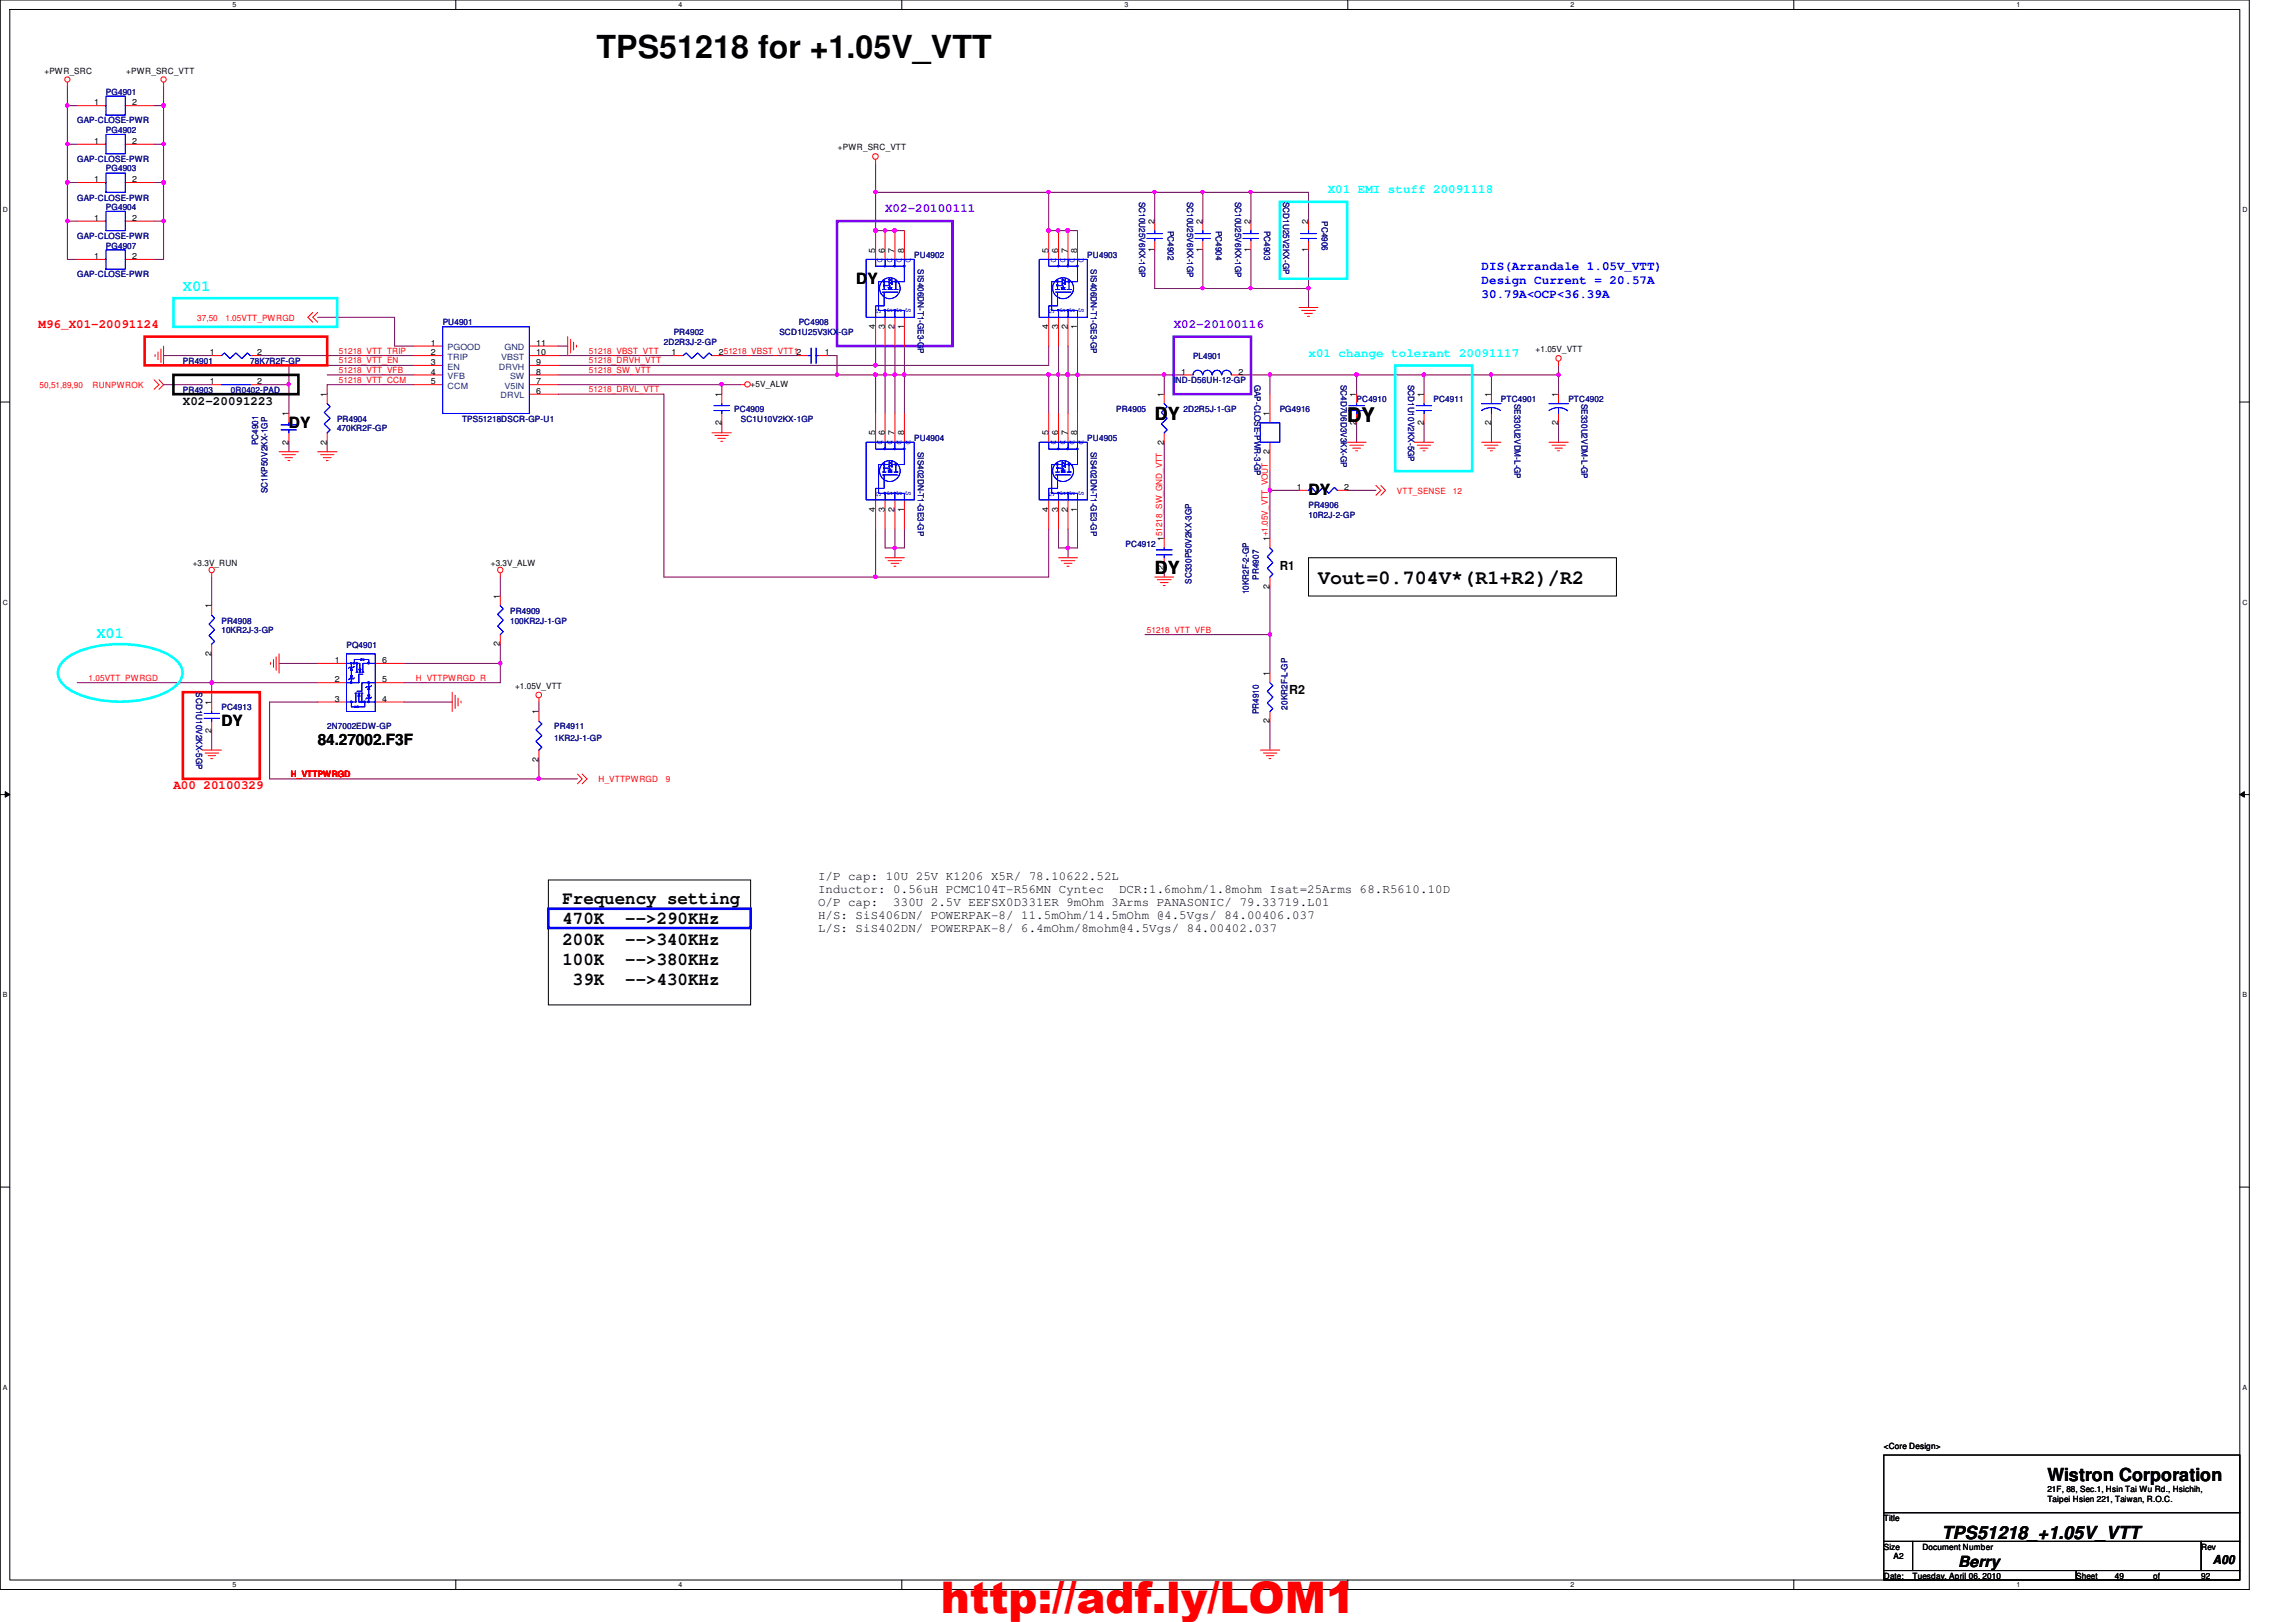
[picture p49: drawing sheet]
<svg xmlns="http://www.w3.org/2000/svg" width="297mm" height="210mm" viewBox="0 0 297 210" stroke-linecap="round" stroke-linejoin="round" font-family="sans-serif">
<defs><g id="words">
<text font-size="5.6" fill="#f00" x="121.7" y="208.7">http://adf.ly/LOM1</text>
<text font-size="4.1" x="77.2" y="7.5">TPS51218 for +1.05V_VTT</text>
<g font-size="2.6">
<text x="174.3" y="54.7">DY</text>
<text x="170.5" y="75.5">Vout=0.704V*(R1+R2)/R2</text>
</g>
<g font-size="2.3">
<text x="149.4" y="54.4">DY</text>
<text x="149.4" y="74.3">DY</text>
<text x="72.8" y="117">Frequency setting</text>
<text x="72.8" y="119.6">470K</text>
<text x="80.9" y="119.6">--&gt;290KHz</text>
<text x="72.8" y="122.3">200K</text>
<text x="72.8" y="124.9">100K</text>
<text x="80.9" y="122.3">--&gt;340KHz</text>
<text x="80.9" y="124.9">--&gt;380KHz</text>
<text x="74.1" y="127.5">39K</text>
<text x="80.9" y="127.5">--&gt;430KHz</text>
<text x="264.9" y="191.7">Wistron Corporation</text>
<text x="251.2" y="199.2">TPS51218_+1.05V_VTT</text>
</g>
<g font-size="2" fill="#0ff">
<text x="23.7" y="37.7">X01</text>
<text x="12.5" y="82.5">X01</text>
</g>
<g font-size="2">
<text x="110.8" y="36.7">DY</text>
<text x="37.4" y="55.4">DY</text>
<text x="169.3" y="64.1">DY</text>
<text x="28.7" y="93.9">DY</text>
<text x="41.1" y="96.4">84.27002.F3F</text>
<text x="253.3" y="202.7">Berry</text>
</g>
<g font-size="1.6" fill="#8000ff">
<text x="114.5" y="27.5">X02-20100111</text>
<text x="151.8" y="42.4">X02-20100116</text>
</g>
<g font-size="1.6" fill="#0ff">
<text x="171.8" y="25">X01 EMI stuff 20091118</text>
<text x="169.3" y="46.1">x01 change tolerant 20091117</text>
</g>
<g font-size="1.6" fill="#00f">
<text x="191.7" y="34.9">DIS(Arrandale 1.05V_VTT)</text>
<text x="191.7" y="36.7">Design Current = 20.57A</text>
<text x="191.7" y="38.6">30.79A&lt;OCP&lt;36.39A</text>
</g>
<g font-size="1.6" fill="#f00">
<text x="5" y="42.4">M96_X01-20091124</text>
<text x="22.4" y="102.2">A00 20100329</text>
</g>
<g font-size="1.6">
<text x="23.7" y="52.4">X02-20091223</text>
<text x="165.6" y="73.7">R1</text>
<text x="166.8" y="89.9">R2</text>
<text x="105.8" y="113.9">I/P cap: 10U 25V K1206 X5R/ 78.10622.52L</text>
<text x="105.8" y="115.6">Inductor: 0.56uH PCMC104T-R56MN Cyntec</text>
<text x="105.8" y="117.3">O/P cap:</text>
<text x="105.8" y="119">H/S: SiS406DN/ POWERPAK-8/ 11.5mOhm/14.5mOhm @4.5Vgs/ 84.00406.037</text>
<text x="115.6" y="117.3">330U 2.5V EEFSX0D331ER 9mOhm 3Arms PANASONIC/ 79.33719.L01</text>
<text x="144.8" y="115.6">DCR:1.6mohm/1.8mohm Isat=25Arms 68.R5610.10D</text>
<text x="105.8" y="120.6">L/S: SiS402DN/ POWERPAK-8/ 6.4mOhm/8mohm@4.5Vgs/ 84.00402.037</text>
<text x="286.3" y="202.4">A00</text>
</g>
<g font-size="1.1">
<text x="5.8" y="9.5">+PWR_SRC</text>
<text x="16.3" y="9.5">+PWR_SRC_VTT</text>
<text x="12.2" y="13.6">1</text>
<text x="17.1" y="13.6">2</text>
<text x="12.2" y="23.6">1</text>
<text x="12.2" y="18.6">1</text>
<text x="17.1" y="23.6">2</text>
<text x="17.1" y="18.6">2</text>
<text x="108.4" y="19.5">+PWR_SRC_VTT</text>
<text x="12.2" y="28.6">1</text>
<text x="17.1" y="28.6">2</text>
<text x="149.3" y="29" transform="rotate(-90 149.3 29)">2</text>
<text x="155.6" y="29" transform="rotate(-90 155.6 29)">2</text>
<text x="161.8" y="29" transform="rotate(-90 161.8 29)">2</text>
<text x="169.2" y="29" transform="rotate(-90 169.2 29)">2</text>
<text x="12.2" y="33.5">1</text>
<text x="17.1" y="33.5">2</text>
<text x="113.2" y="32.7" transform="rotate(-90 113.2 32.7)">5</text>
<text x="114.5" y="32.7" transform="rotate(-90 114.5 32.7)">6</text>
<text x="115.7" y="32.7" transform="rotate(-90 115.7 32.7)">7</text>
<text x="117" y="32.7" transform="rotate(-90 117 32.7)">8</text>
<text x="135.6" y="32.7" transform="rotate(-90 135.6 32.7)">5</text>
<text x="136.9" y="32.7" transform="rotate(-90 136.9 32.7)">6</text>
<text x="138.1" y="32.7" transform="rotate(-90 138.1 32.7)">7</text>
<text x="139.4" y="32.7" transform="rotate(-90 139.4 32.7)">8</text>
<text x="149.3" y="32.6" transform="rotate(-90 149.3 32.6)">1</text>
<text x="155.6" y="32.6" transform="rotate(-90 155.6 32.6)">1</text>
<text x="161.8" y="32.6" transform="rotate(-90 161.8 32.6)">1</text>
<text x="169.2" y="32.6" transform="rotate(-90 169.2 32.6)">1</text>
<text x="27.1" y="46">1</text>
<text x="33.3" y="46">2</text>
<text x="55.7" y="44.7">1</text>
<text x="55.7" y="46">2</text>
<text x="55.7" y="47.2">3</text>
<text x="69.4" y="47.2">9</text>
<text x="69.4" y="44.7">11</text>
<text x="69.4" y="46">10</text>
<text x="86.9" y="46">1</text>
<text x="93" y="46">251218_VBST_VTT12</text>
<text x="106.7" y="46">1</text>
<text x="113.2" y="42.6" transform="rotate(-90 113.2 42.6)">4</text>
<text x="114.5" y="42.6" transform="rotate(-90 114.5 42.6)">3</text>
<text x="115.7" y="42.6" transform="rotate(-90 115.7 42.6)">2</text>
<text x="117" y="42.6" transform="rotate(-90 117 42.6)">1</text>
<text x="135.6" y="42.6" transform="rotate(-90 135.6 42.6)">4</text>
<text x="136.9" y="42.6" transform="rotate(-90 136.9 42.6)">3</text>
<text x="138.1" y="42.6" transform="rotate(-90 138.1 42.6)">2</text>
<text x="139.4" y="42.6" transform="rotate(-90 139.4 42.6)">1</text>
<text x="198.7" y="45.6">+1.05V_VTT</text>
<text x="27.1" y="49.7">1</text>
<text x="33.3" y="49.7">2</text>
<text x="37.3" y="53.8" transform="rotate(-90 37.3 53.8)">1</text>
<text x="42.3" y="51.4" transform="rotate(-90 42.3 51.4)">1</text>
<text x="55.7" y="48.5">4</text>
<text x="55.7" y="49.7">5</text>
<text x="69.4" y="51">6</text>
<text x="69.4" y="49.7">7</text>
<text x="69.4" y="48.5">8</text>
<text x="93.3" y="51.4" transform="rotate(-90 93.3 51.4)">1</text>
<text x="97.1" y="50.1">+5V_ALW</text>
<text x="150.6" y="51.4" transform="rotate(-90 150.6 51.4)">1</text>
<text x="152.8" y="48.5">1</text>
<text x="160.2" y="48.5">2</text>
<text x="164.2" y="53.8" transform="rotate(-90 164.2 53.8)">1</text>
<text x="175.5" y="51.4" transform="rotate(-90 175.5 51.4)">1</text>
<text x="184.2" y="51.4" transform="rotate(-90 184.2 51.4)">1</text>
<text x="192.9" y="51.4" transform="rotate(-90 192.9 51.4)">1</text>
<text x="201.6" y="51.4" transform="rotate(-90 201.6 51.4)">1</text>
<text x="37.3" y="57.5" transform="rotate(-90 37.3 57.5)">2</text>
<text x="42.3" y="57.5" transform="rotate(-90 42.3 57.5)">2</text>
<text x="93.3" y="55" transform="rotate(-90 93.3 55)">2</text>
<text x="113.2" y="56.3" transform="rotate(-90 113.2 56.3)">5</text>
<text x="114.5" y="56.3" transform="rotate(-90 114.5 56.3)">6</text>
<text x="115.7" y="56.3" transform="rotate(-90 115.7 56.3)">7</text>
<text x="117" y="56.3" transform="rotate(-90 117 56.3)">8</text>
<text x="135.6" y="56.3" transform="rotate(-90 135.6 56.3)">5</text>
<text x="136.9" y="56.3" transform="rotate(-90 136.9 56.3)">6</text>
<text x="138.1" y="56.3" transform="rotate(-90 138.1 56.3)">7</text>
<text x="139.4" y="56.3" transform="rotate(-90 139.4 56.3)">8</text>
<text x="150.6" y="57.5" transform="rotate(-90 150.6 57.5)">2</text>
<text x="164.2" y="58.8" transform="rotate(-90 164.2 58.8)">2</text>
<text x="175.5" y="55" transform="rotate(-90 175.5 55)">2</text>
<text x="184.2" y="55" transform="rotate(-90 184.2 55)">2</text>
<text x="192.9" y="55" transform="rotate(-90 192.9 55)">2</text>
<text x="201.6" y="55" transform="rotate(-90 201.6 55)">2</text>
<text x="167.8" y="63.4">1</text>
<text x="173.9" y="63.4">2</text>
<text x="113.2" y="66.2" transform="rotate(-90 113.2 66.2)">4</text>
<text x="114.5" y="66.2" transform="rotate(-90 114.5 66.2)">3</text>
<text x="115.7" y="66.2" transform="rotate(-90 115.7 66.2)">2</text>
<text x="117" y="66.2" transform="rotate(-90 117 66.2)">1</text>
<text x="135.6" y="66.2" transform="rotate(-90 135.6 66.2)">4</text>
<text x="136.9" y="66.2" transform="rotate(-90 136.9 66.2)">3</text>
<text x="138.1" y="66.2" transform="rotate(-90 138.1 66.2)">2</text>
<text x="139.4" y="66.2" transform="rotate(-90 139.4 66.2)">1</text>
<text x="150.6" y="70" transform="rotate(-90 150.6 70)">151218_SW_GND_VTT</text>
<text x="164.2" y="70" transform="rotate(-90 164.2 70)">1+1.05V_VTT_VOUT</text>
<text x="24.9" y="73.2">+3.3V_RUN</text>
<text x="63.5" y="73.2">+3.3V_ALW</text>
<text x="64.7" y="77.5" transform="rotate(-90 64.7 77.5)">1</text>
<text x="150.6" y="73.7" transform="rotate(-90 150.6 73.7)">2</text>
<text x="164.2" y="76.2" transform="rotate(-90 164.2 76.2)">2</text>
<text x="27.3" y="78.7" transform="rotate(-90 27.3 78.7)">1</text>
<text x="64.7" y="83.7" transform="rotate(-90 64.7 83.7)">2</text>
<text x="27.3" y="84.9" transform="rotate(-90 27.3 84.9)">2</text>
<text x="43.3" y="85.8">1</text>
<text x="43.3" y="88.3">2</text>
<text x="49.4" y="88.3">5</text>
<text x="49.4" y="85.8">6</text>
<text x="66.6" y="89.2">+1.05V_VTT</text>
<text x="164.2" y="87.5" transform="rotate(-90 164.2 87.5)">1</text>
<text x="27.3" y="94.9" transform="rotate(-90 27.3 94.9)">2</text>
<text x="27.3" y="91.2" transform="rotate(-90 27.3 91.2)">1</text>
<text x="43.3" y="90.8">3</text>
<text x="49.4" y="90.8">4</text>
<text x="69.7" y="92.5" transform="rotate(-90 69.7 92.5)">1</text>
<text x="164.2" y="93.6" transform="rotate(-90 164.2 93.6)">2</text>
<text x="69.7" y="98.6" transform="rotate(-90 69.7 98.6)">2</text>
<text x="243.7" y="187.5">&lt;Core Design&gt;</text>
<text x="243.7" y="196.8">Title</text>
<text x="264.9" y="193.1">21F, 88, Sec.1, Hsin Tai Wu Rd., Hsichih,</text>
<text x="264.9" y="194.4">Taipei Hsien 221, Taiwan, R.O.C.</text>
<text x="243.7" y="200.5">Size</text>
<text x="245" y="201.8">A2</text>
<text x="248.7" y="200.5">Document Number</text>
<text x="284.8" y="200.5">Rev</text>
<text x="243.7" y="204.3">Date:</text>
<text x="247.4" y="204.3">Tuesday, April 06, 2010</text>
<text x="268.6" y="204.3">Sheet</text>
<text x="273.6" y="204.3">49</text>
<text x="278.5" y="204.3">of</text>
<text x="284.8" y="204.3">92</text>
</g>
<g font-size="1.1" fill="#000080">
<text x="10" y="16">GAP-CLOSE-PWR</text>
<text x="13.7" y="12.2">PG4901</text>
<text x="13.7" y="17.2">PG4902</text>
<text x="10" y="21">GAP-CLOSE-PWR</text>
<text x="13.7" y="22.2">PG4903</text>
<text x="10" y="26">GAP-CLOSE-PWR</text>
<text x="13.7" y="27.2">PG4904</text>
<text x="147.4" y="26.1" transform="rotate(90 147.4 26.1)">SC10U25V6KX-1GP</text>
<text x="151.1" y="29.8" transform="rotate(90 151.1 29.8)">PC4902</text>
<text x="153.6" y="26.1" transform="rotate(90 153.6 26.1)">SC10U25V6KX-1GP</text>
<text x="157.3" y="29.8" transform="rotate(90 157.3 29.8)">PC4904</text>
<text x="159.8" y="26.1" transform="rotate(90 159.8 26.1)">SC10U25V6KX-1GP</text>
<text x="163.5" y="29.8" transform="rotate(90 163.5 29.8)">PC4903</text>
<text x="166" y="26.1" transform="rotate(90 166 26.1)">SCD1U25V2KX-GP</text>
<text x="171" y="28.6" transform="rotate(90 171 28.6)">PC4906</text>
<text x="10" y="30.9">GAP-CLOSE-PWR</text>
<text x="10" y="35.9">GAP-CLOSE-PWR</text>
<text x="13.7" y="32.2">PG4907</text>
<text x="118.3" y="33.4">PU4902</text>
<text x="118.7" y="34.8" transform="rotate(90 118.7 34.8)">SIS406DN-T1-GE3-GP</text>
<text x="140.7" y="33.4">PU4903</text>
<text x="141.1" y="34.8" transform="rotate(90 141.1 34.8)">SIS406DN-T1-GE3-GP</text>
<text x="23.7" y="47.1">PR4901</text>
<text x="32.4" y="47.1">78K7R2F-GP</text>
<text x="57.3" y="42.1">PU4901</text>
<text x="85.9" y="44.6">2D2R3J-2-GP</text>
<text x="87.2" y="43.3">PR4902</text>
<text x="100.8" y="43.3">SCD1U25V3KX-GP</text>
<text x="103.3" y="42.1">PC4908</text>
<text x="154.3" y="46.5">PL4901</text>
<text x="23.7" y="50.8">PR4903</text>
<text x="29.9" y="50.8">0R0402-PAD</text>
<text x="95" y="53.3">PC4909</text>
<text x="144.4" y="53.3">PR4905</text>
<text x="151.8" y="49.6">IND-D56UH-12-GP</text>
<text x="153.1" y="53.3">2D2R5J-1-GP</text>
<text x="162.3" y="49.8" transform="rotate(90 162.3 49.8)">GAP-CLOSE-PWR-3-GP</text>
<text x="165.6" y="53.3">PG4916</text>
<text x="173.5" y="49.8" transform="rotate(90 173.5 49.8)">SC4D7U6D3V3KX-GP</text>
<text x="175.5" y="52.1">PC4910</text>
<text x="182.2" y="49.8" transform="rotate(90 182.2 49.8)">SCD1U10V2KX-5GP</text>
<text x="185.5" y="52.1">PC4911</text>
<text x="194.2" y="52.1">PTC4901</text>
<text x="195.9" y="52.2" transform="rotate(90 195.9 52.2)">SE330U2VDM-L-GP</text>
<text x="202.9" y="52.1">PTC4902</text>
<text x="204.6" y="52.2" transform="rotate(90 204.6 52.2)">SE330U2VDM-L-GP</text>
<text x="33.4" y="57.6" transform="rotate(-90 33.4 57.6)">PC4901</text>
<text x="43.6" y="54.6">PR4904</text>
<text x="43.6" y="55.8">470KR2F-GP</text>
<text x="59.8" y="54.6">TPS51218DSCR-GP-U1</text>
<text x="95.8" y="54.6">SC1U10V2KX-1GP</text>
<text x="118.3" y="57.1">PU4904</text>
<text x="118.7" y="58.5" transform="rotate(90 118.7 58.5)">SIS402DN-T1-GE3-GP</text>
<text x="140.7" y="57.1">PU4905</text>
<text x="141.1" y="58.5" transform="rotate(90 141.1 58.5)">SIS402DN-T1-GE3-GP</text>
<text x="34.6" y="63.8" transform="rotate(-90 34.6 63.8)">SC1KP50V2KX-1GP</text>
<text x="169.3" y="65.7">PR4906</text>
<text x="145.6" y="70.7">PC4912</text>
<text x="169.3" y="67">10R2J-2-GP</text>
<text x="154.1" y="75.5" transform="rotate(-90 154.1 75.5)">SC330P50V2KX-3GP</text>
<text x="161.6" y="76.9" transform="rotate(-90 161.6 76.9)">10KR2F-2-GP</text>
<text x="162.9" y="75" transform="rotate(-90 162.9 75)">PR4907</text>
<text x="28.7" y="80.7">PR4908</text>
<text x="28.7" y="82">10KR2J-3-GP</text>
<text x="44.8" y="83.8">PQ4901</text>
<text x="66" y="79.5">PR4909</text>
<text x="66" y="80.7">100KR2J-1-GP</text>
<text x="25.4" y="89.6" transform="rotate(90 25.4 89.6)">SCD1U10V2KX-5GP</text>
<text x="28.7" y="91.9">PC4913</text>
<text x="42.3" y="94.4">2N7002EDW-GP</text>
<text x="71.7" y="94.4">PR4911</text>
<text x="71.7" y="95.9">1KR2J-1-GP</text>
<text x="162.9" y="92.5" transform="rotate(-90 162.9 92.5)">PR4910</text>
<text x="166.6" y="91.8" transform="rotate(-90 166.6 91.8)">20KR2F-L-GP</text>
</g>
<g font-size="1.1" fill="#00f">
<text x="113.5" y="33.4" transform="rotate(90 113.5 33.4)">D</text>
<text x="114.8" y="33.4" transform="rotate(90 114.8 33.4)">D</text>
<text x="116" y="33.4" transform="rotate(90 116 33.4)">D</text>
<text x="117.2" y="33.4" transform="rotate(90 117.2 33.4)">D</text>
<text x="136" y="33.4" transform="rotate(90 136 33.4)">D</text>
<text x="137.2" y="33.4" transform="rotate(90 137.2 33.4)">D</text>
<text x="138.4" y="33.4" transform="rotate(90 138.4 33.4)">D</text>
<text x="139.6" y="33.4" transform="rotate(90 139.6 33.4)">D</text>
<text x="113.3" y="40" transform="rotate(90 113.3 40)">G</text>
<text x="114.8" y="39.9" transform="rotate(90 114.8 39.9)">S</text>
<text x="116" y="39.9" transform="rotate(90 116 39.9)">S</text>
<text x="117.2" y="39.9" transform="rotate(90 117.2 39.9)">S</text>
<text x="135.7" y="40" transform="rotate(90 135.7 40)">G</text>
<text x="137.2" y="39.9" transform="rotate(90 137.2 39.9)">S</text>
<text x="138.4" y="39.9" transform="rotate(90 138.4 39.9)">S</text>
<text x="139.6" y="39.9" transform="rotate(90 139.6 39.9)">S</text>
<text x="113.5" y="57" transform="rotate(90 113.5 57)">D</text>
<text x="114.8" y="57" transform="rotate(90 114.8 57)">D</text>
<text x="116" y="57" transform="rotate(90 116 57)">D</text>
<text x="117.2" y="57" transform="rotate(90 117.2 57)">D</text>
<text x="136" y="57" transform="rotate(90 136 57)">D</text>
<text x="137.2" y="57" transform="rotate(90 137.2 57)">D</text>
<text x="138.4" y="57" transform="rotate(90 138.4 57)">D</text>
<text x="139.6" y="57" transform="rotate(90 139.6 57)">D</text>
<text x="113.3" y="63.7" transform="rotate(90 113.3 63.7)">G</text>
<text x="114.8" y="63.6" transform="rotate(90 114.8 63.6)">S</text>
<text x="116" y="63.6" transform="rotate(90 116 63.6)">S</text>
<text x="117.2" y="63.6" transform="rotate(90 117.2 63.6)">S</text>
<text x="135.7" y="63.7" transform="rotate(90 135.7 63.7)">G</text>
<text x="137.2" y="63.6" transform="rotate(90 137.2 63.6)">S</text>
<text x="138.4" y="63.6" transform="rotate(90 138.4 63.6)">S</text>
<text x="139.6" y="63.6" transform="rotate(90 139.6 63.6)">S</text>
</g>
<g font-size="1.1" fill="#f00">
<text x="25.5" y="41.5">37,50</text>
<text x="29.2" y="41.5">1.05VTT_PWRGD</text>
<text x="43.9" y="47">51218_VTT_EN</text>
<text x="43.9" y="45.8">51218_VTT_TRIP</text>
<text x="76.2" y="47">51218_DRVH_VTT</text>
<text x="76.2" y="45.8">51218_VBST_VTT</text>
<text x="5.1" y="50.2">50,51,89,90</text>
<text x="12" y="50.2">RUNPWROK</text>
<text x="43.9" y="49.5">51218_VTT_CCM</text>
<text x="43.9" y="48.3">51218_VTT_VFB</text>
<text x="76.2" y="50.8">51218_DRVL_VTT</text>
<text x="76.2" y="48.3">51218_SW_VTT</text>
<text x="180.7" y="63.9">VTT_SENSE</text>
<text x="188" y="63.9">12</text>
<text x="148.4" y="81.9">51218_VTT_VFB</text>
<text x="11.5" y="88.1">1.05VTT_PWRGD</text>
<text x="53.8" y="88.1">H_VTTPWRGD_R</text>
<text x="37.6" y="100.5">H_VTTPWRGD</text>
<text x="77.4" y="101.2">H_VTTPWRGD</text>
<text x="86.1" y="101.2">9</text>
</g>
<g font-size="1.1" fill="#004080">
<text x="57.9" y="45.3">PGOOD</text>
<text x="57.9" y="46.6">TRIP</text>
<text x="57.9" y="47.8">EN</text>
<text x="64.6" y="47.8">DRVH</text>
<text x="64.9" y="46.6">VBST</text>
<text x="65.3" y="45.3">GND</text>
<text x="57.9" y="49.1">VFB</text>
<text x="57.9" y="50.3">CCM</text>
<text x="64.8" y="51.6">DRVL</text>
<text x="65.3" y="50.3">V5IN</text>
<text x="66" y="49.1">SW</text>
</g>
<g font-size=".9">
<text x="30.1" y=".9">5</text>
<text x="87.8" y=".9">4</text>
<text x="145.5" y=".9">3</text>
<text x="203.2" y=".9">2</text>
<text x="260.9" y=".9">1</text>
<text x=".4" y="27.4">D</text>
<text x="290.1" y="27.4">D</text>
<text x=".4" y="78.2">C</text>
<text x="290.1" y="78.2">C</text>
<text x=".4" y="129">B</text>
<text x="290.1" y="129">B</text>
<text x=".4" y="179.8">A</text>
<text x="290.1" y="179.8">A</text>
<text x="30.1" y="205.4">5</text>
<text x="87.8" y="205.4">4</text>
<text x="145.5" y="205.4">3</text>
<text x="203.2" y="205.4">2</text>
<text x="260.9" y="205.4">1</text>
</g>
</g></defs>
<path d="M0 0h291v205.7h-291zM1.3 1.2h288.5v203.3h-288.5z" fill="none" stroke="#000" stroke-width=".13"/>
<g fill="#fff">
<path d="M30.1 .1h.5v1h-.5z"/>
<path d="M30.1 204.6h.5v1h-.5z"/>
</g>
<path d="M59 0v1.2M59 204.5v1.2" fill="none" stroke="#000" stroke-width=".13"/>
<g fill="#fff">
<path d="M87.8 .1h.5v1h-.5z"/>
<path d="M87.8 204.6h.5v1h-.5z"/>
</g>
<path d="M116.7 0v1.2M116.7 204.5v1.2" fill="none" stroke="#000" stroke-width=".13"/>
<g fill="#fff">
<path d="M145.5 .1h.5v1h-.5z"/>
<path d="M145.5 204.6h.5v1h-.5z"/>
</g>
<path d="M174.4 0v1.2M174.4 204.5v1.2" fill="none" stroke="#000" stroke-width=".13"/>
<g fill="#fff">
<path d="M203.2 .1h.5v1h-.5z"/>
<path d="M203.2 204.6h.5v1h-.5z"/>
</g>
<path d="M232.1 0v1.2M232.1 204.5v1.2" fill="none" stroke="#000" stroke-width=".13"/>
<g fill="#fff">
<path d="M260.9 .1h.5v1h-.5z"/>
<path d="M260.9 204.6h.5v1h-.5z"/>
<path d="M.4 26.6h.6v1h-.6z"/>
<path d="M290.1 26.6h.6v1h-.6z"/>
<path d="M.4 77.4h.6v1h-.6z"/>
<path d="M290.1 77.4h.6v1h-.6z"/>
</g>
<path d="M0 52h1.3M289.8 52h1.2" fill="none" stroke="#000" stroke-width=".13"/>
<g fill="#fff">
<path d="M.4 128.2h.6v1h-.6z"/>
<path d="M290.1 128.2h.6v1h-.6z"/>
</g>
<path d="M0 102.8h1.3M.7 102.4l.6 .4-.6 .4zM289.8 102.8h1.2M289.8 102.8l.6-.4v.8z" fill="none" stroke="#000" stroke-width=".13"/>
<path d="M.7 102.4l.6 .4-.6 .4zM289.8 102.8l.6-.4v.8z" fill="#000"/>
<g fill="#fff">
<path d="M.4 179h.5v1h-.5z"/>
<path d="M290.1 179h.6v1h-.6z"/>
</g>
<path d="M0 153.6h1.3M289.8 153.6h1.2" fill="none" stroke="#000" stroke-width=".13"/>
<path d="M115.8 70.9v1.3M164.3 63.5v6.2" fill="none" stroke="#800040" stroke-width=".13"/>
<path d="M164.1 63.3h.3l.1 .1-.1 .2-.1 .1-.2-.1z" fill-rule="evenodd" fill="#f0f"/>
<path d="M164.1 63.3h.3l.1 .1-.1 .2-.1 .1-.2-.1z" fill="none" stroke="#f0f" stroke-width=".13"/>
<path d="M161.8 37.3h7.5M85.9 51v23.7M107.1 46h1.2M193 48.5h8.6M193 54.7v2.5" fill="none" stroke="#800040" stroke-width=".13"/>
<path d="M201.5 48.3h.3v.2v.1l-.2 .1-.1-.1z" fill-rule="evenodd" fill="#f0f"/>
<path d="M201.5 48.3h.3v.2v.1l-.2 .1-.1-.1z" fill="none" stroke="#f0f" stroke-width=".13"/>
<path d="M51.1 41.1v3.7M53.5 49.8h-11.2v1.2M93.4 46h9.9M113.3 44.8v2.5M184.2 54.7v2.5M201.6 54.7v2.5" fill="none" stroke="#800040" stroke-width=".13"/>
<path d="M113.1 47.1h.3l.1 .1-.1 .2-.2 .1-.1-.1z" fill-rule="evenodd" fill="#f0f"/>
<path d="M113.1 47.1h.3l.1 .1-.1 .2-.2 .1-.1-.1z" fill="none" stroke="#f0f" stroke-width=".13"/>
<path d="M150.6 48.5v2.5" fill="none" stroke="#800040" stroke-width=".13"/>
<path d="M150.4 48.3h.4v.2v.1l-.2 .1-.2-.1z" fill-rule="evenodd" fill="#f0f"/>
<path d="M150.4 48.3h.4v.2v.1l-.2 .1-.2-.1z" fill="none" stroke="#f0f" stroke-width=".13"/>
<path d="M42.3 57.2v1.3M108.3 46v2.5M139.4 48.5h11.2" fill="none" stroke="#800040" stroke-width=".13"/>
<path d="M139.2 48.3h.3l.1 .2-.1 .1-.1 .1-.2-.1z" fill-rule="evenodd" fill="#f0f"/>
<path d="M139.2 48.3h.3l.1 .2-.1 .1-.1 .1-.2-.1z" fill="none" stroke="#f0f" stroke-width=".13"/>
<path d="M114.5 29.8h1.3" fill="none" stroke="#800040" stroke-width=".13"/>
<path d="M115.6 29.6h.3l.1 .2-.1 .2-.2 .1-.1-.1z" fill-rule="evenodd" fill="#f0f"/>
<path d="M115.6 29.6h.3l.1 .2-.1 .2-.2 .1-.1-.1z" fill="none" stroke="#f0f" stroke-width=".13"/>
<path d="M114.4 29.6h.2l.1 .2-.1 .2-.1 .1-.1-.1z" fill-rule="evenodd" fill="#f0f"/>
<path d="M114.4 29.6h.2l.1 .2-.1 .2-.1 .1-.1-.1z" fill="none" stroke="#f0f" stroke-width=".13"/>
<path d="M113.3 29.8h1.2" fill="none" stroke="#800040" stroke-width=".13"/>
<path d="M113.1 29.6h.3l.1 .2-.1 .2-.2 .1-.1-.1z" fill-rule="evenodd" fill="#f0f"/>
<path d="M113.1 29.6h.3l.1 .2-.1 .2-.2 .1-.1-.1z" fill="none" stroke="#f0f" stroke-width=".13"/>
<path d="M175.5 54.7v2.5M184.2 48.5h8.8" fill="none" stroke="#800040" stroke-width=".13"/>
<path d="M192.8 48.3h.2l.1 .2-.1 .1-.1 .1-.1-.1z" fill-rule="evenodd" fill="#f0f"/>
<path d="M192.8 48.3h.2l.1 .2-.1 .1-.1 .1-.1-.1z" fill="none" stroke="#f0f" stroke-width=".13"/>
<path d="M184 48.3h.4v.2v.1l-.2 .1-.2-.1z" fill-rule="evenodd" fill="#f0f"/>
<path d="M184 48.3h.4v.2v.1l-.2 .1-.2-.1z" fill="none" stroke="#f0f" stroke-width=".13"/>
<path d="M113.3 74.7h22.4" fill="none" stroke="#800040" stroke-width=".13"/>
<path d="M113.1 74.5h.3l.1 .1-.1 .2h-.2h-.1z" fill-rule="evenodd" fill="#f0f"/>
<path d="M113.1 74.5h.3l.1 .1-.1 .2h-.2h-.1z" fill="none" stroke="#f0f" stroke-width=".13"/>
<path d="M113.3 21.1v8.7M161.8 32.3v5M169.3 24.9v3.7M72.2 51h13.7" fill="none" stroke="#800040" stroke-width=".13"/>
<path d="M113.1 29.6h.3l.1 .2-.1 .2-.2 .1-.1-.1z" fill-rule="evenodd" fill="#f0f"/>
<path d="M113.1 29.6h.3l.1 .2-.1 .2-.2 .1-.1-.1z" fill="none" stroke="#f0f" stroke-width=".13"/>
<path d="M161.8 24.9h7.5M169.3 32.3v5" fill="none" stroke="#800040" stroke-width=".13"/>
<path d="M161.6 24.7h.3l.1 .1-.1 .2-.1 .1-.2-.1z" fill-rule="evenodd" fill="#f0f"/>
<path d="M161.6 24.7h.3l.1 .1-.1 .2-.1 .1-.2-.1z" fill="none" stroke="#f0f" stroke-width=".13"/>
<path d="M169.3 37.3v2.5M114.5 48.5h1.3" fill="none" stroke="#800040" stroke-width=".13"/>
<path d="M169.1 37.1h.3l.1 .2-.1 .1-.2 .1-.1-.1z" fill-rule="evenodd" fill="#f0f"/>
<path d="M169.1 37.1h.3l.1 .2-.1 .1-.2 .1-.1-.1z" fill="none" stroke="#f0f" stroke-width=".13"/>
<path d="M155.6 24.9h6.2" fill="none" stroke="#800040" stroke-width=".13"/>
<path d="M155.4 24.7h.3l.1 .1-.1 .2-.1 .1-.2-.1z" fill-rule="evenodd" fill="#f0f"/>
<path d="M155.4 24.7h.3l.1 .1-.1 .2-.1 .1-.2-.1z" fill="none" stroke="#f0f" stroke-width=".13"/>
<path d="M115.8 29.8h1.2M161.8 24.9v3.7" fill="none" stroke="#800040" stroke-width=".13"/>
<path d="M115.6 29.6h.3l.1 .2-.1 .2-.2 .1-.1-.1z" fill-rule="evenodd" fill="#f0f"/>
<path d="M115.6 29.6h.3l.1 .2-.1 .2-.2 .1-.1-.1z" fill="none" stroke="#f0f" stroke-width=".13"/>
<path d="M93.4 49.8h2.4M93.4 54.7v1.3M115.8 48.5h1.2M175.5 48.5v2.5M164.3 75.9v6.2" fill="none" stroke="#800040" stroke-width=".13"/>
<path d="M93.2 49.6h.3l.1 .1-.1 .2-.2 .1-.1-.1z" fill-rule="evenodd" fill="#f0f"/>
<path d="M93.2 49.6h.3l.1 .1-.1 .2-.2 .1-.1-.1z" fill="none" stroke="#f0f" stroke-width=".13"/>
<path d="M175.5 48.5h8.7" fill="none" stroke="#800040" stroke-width=".13"/>
<path d="M175.3 48.3h.3l.1 .2-.1 .1-.1 .1-.2-.1z" fill-rule="evenodd" fill="#f0f"/>
<path d="M175.3 48.3h.3l.1 .2-.1 .1-.1 .1-.2-.1z" fill="none" stroke="#f0f" stroke-width=".13"/>
<path d="M72.2 44.8h1.2M72.2 47.3h41.1M113.3 48.5h1.2M164.3 82.1v5M164.3 93.3v3.8" fill="none" stroke="#800040" stroke-width=".13"/>
<path d="M114.4 48.3h.2l.1 .2-.1 .1-.1 .1-.1-.1z" fill-rule="evenodd" fill="#f0f"/>
<path d="M114.4 48.3h.2l.1 .2-.1 .1-.1 .1-.1-.1z" fill="none" stroke="#f0f" stroke-width=".13"/>
<path d="M21.2 18.7v4.9M72.2 46h15M114.5 44.8v3.7M150.6 48.5h2.5M160.6 48.5h3.7M184.2 48.5v2.5" fill="none" stroke="#800040" stroke-width=".13"/>
<path d="M21 23.4h.3l.1 .2-.1 .2h-.1h-.2z" fill-rule="evenodd" fill="#f0f"/>
<path d="M21 23.4h.3l.1 .2-.1 .2h-.1h-.2z" fill="none" stroke="#f0f" stroke-width=".13"/>
<path d="M21 18.5h.3l.1 .1-.1 .2h-.1h-.2z" fill-rule="evenodd" fill="#f0f"/>
<path d="M21 18.5h.3l.1 .1-.1 .2h-.1h-.2z" fill="none" stroke="#f0f" stroke-width=".13"/>
<path d="M19.9 18.7h1.3M115.8 44.8v3.7M193 48.5v2.5" fill="none" stroke="#800040" stroke-width=".13"/>
<path d="M115.6 48.3h.3l.1 .2-.1 .1-.2 .1-.1-.1z" fill-rule="evenodd" fill="#f0f"/>
<path d="M115.6 48.3h.3l.1 .2-.1 .1-.2 .1-.1-.1z" fill="none" stroke="#f0f" stroke-width=".13"/>
<path d="M8.7 18.7v4.9" fill="none" stroke="#800040" stroke-width=".13"/>
<path d="M8.6 23.4h.3v.2v.2h-.2h-.1z" fill-rule="evenodd" fill="#f0f"/>
<path d="M8.6 23.4h.3v.2v.2h-.2h-.1z" fill="none" stroke="#f0f" stroke-width=".13"/>
<path d="M8.6 18.5h.3v.1v.2h-.2h-.1z" fill-rule="evenodd" fill="#f0f"/>
<path d="M8.6 18.5h.3v.1v.2h-.2h-.1z" fill="none" stroke="#f0f" stroke-width=".13"/>
<path d="M8.7 13.7h1.3M19.9 13.7h1.3M8.7 23.6h1.3M19.9 28.6h1.3v5M42.3 48.5h11.2M117 44.8v3.7M201.6 48.5v2.5" fill="none" stroke="#800040" stroke-width=".13"/>
<path d="M21 28.4h.3l.1 .2-.1 .1-.1 .1-.2-.1z" fill-rule="evenodd" fill="#f0f"/>
<path d="M21 28.4h.3l.1 .2-.1 .1-.1 .1-.2-.1z" fill="none" stroke="#f0f" stroke-width=".13"/>
<path d="M8.7 13.7v5h1.3M21.2 13.7v5M8.7 28.6v5M21.2 46h6.2M37.4 47.3h16.1M150.6 57.2v12.5" fill="none" stroke="#800040" stroke-width=".13"/>
<path d="M8.6 28.4h.3v.2v.1l-.2 .1-.1-.1z" fill-rule="evenodd" fill="#f0f"/>
<path d="M8.6 28.4h.3v.2v.1l-.2 .1-.1-.1z" fill="none" stroke="#f0f" stroke-width=".13"/>
<path d="M21.2 11.2v2.5M8.7 28.6h1.3M19.9 23.6h1.3" fill="none" stroke="#800040" stroke-width=".13"/>
<path d="M21 13.5h.3l.1 .1-.1 .2-.1 .1-.2-.1z" fill-rule="evenodd" fill="#f0f"/>
<path d="M21 13.5h.3l.1 .1-.1 .2-.1 .1-.2-.1z" fill="none" stroke="#f0f" stroke-width=".13"/>
<path d="M8.7 11.2v2.5" fill="none" stroke="#800040" stroke-width=".13"/>
<path d="M8.6 13.5h.3v.1v.2l-.2 .1-.1-.1z" fill-rule="evenodd" fill="#f0f"/>
<path d="M8.6 13.5h.3v.1v.2l-.2 .1-.1-.1z" fill="none" stroke="#f0f" stroke-width=".13"/>
<path d="M33.6 46h19.9M37.4 57.2v1.3M37.4 49.8v3.7M27.4 74.7v3.7M150.6 73.4v1.3M27.4 88.3h13.7M69.7 98.3v2.5h-34.8" fill="none" stroke="#800040" stroke-width=".13"/>
<path d="M27.2 88.2h.3l.1 .1-.1 .2-.1 .1-.2-.1z" fill-rule="evenodd" fill="#f0f"/>
<path d="M27.2 88.2h.3l.1 .1-.1 .2-.1 .1-.2-.1z" fill="none" stroke="#f0f" stroke-width=".13"/>
<path d="M51.1 44.8h2.4M64.7 74.7v2.4M27.4 88.3v2.5M27.4 94.6v2.5M36.1 85.9h5M41.1 90.8h-6.2v10M64.7 85.9v2.4h-12.4M69.7 90.8v1.3M69.7 100.8h5" fill="none" stroke="#800040" stroke-width=".13"/>
<path d="M69.5 100.6h.4v.2v.1l-.2 .1-.2-.1z" fill-rule="evenodd" fill="#f0f"/>
<path d="M69.5 100.6h.4v.2v.1l-.2 .1-.2-.1z" fill="none" stroke="#f0f" stroke-width=".13"/>
<path d="M52.3 85.9h12.4" fill="none" stroke="#800040" stroke-width=".13"/>
<path d="M64.6 85.7h.3v.1v.2l-.2 .1-.1-.1z" fill-rule="evenodd" fill="#f0f"/>
<path d="M64.6 85.7h.3v.1v.2l-.2 .1-.1-.1z" fill="none" stroke="#f0f" stroke-width=".13"/>
<path d="M175.5 48.5h-11.2v2.5M52.3 90.8h6.2M64.7 83.4v2.5" fill="none" stroke="#800040" stroke-width=".13"/>
<path d="M164.1 48.3h.3l.1 .2-.1 .1-.1 .1-.2-.1z" fill-rule="evenodd" fill="#f0f"/>
<path d="M164.1 48.3h.3l.1 .2-.1 .1-.1 .1-.2-.1z" fill="none" stroke="#f0f" stroke-width=".13"/>
<path d="M117 53.5v-5h18.7v5M139.4 48.5v5M113.3 68.5v6.2h-27.4M135.7 68.5v6.2" fill="none" stroke="#800040" stroke-width=".13"/>
<path d="M116.8 48.3h.3l.1 .2-.1 .1-.1 .1-.2-.1z" fill-rule="evenodd" fill="#f0f"/>
<path d="M116.8 48.3h.3l.1 .2-.1 .1-.1 .1-.2-.1z" fill="none" stroke="#f0f" stroke-width=".13"/>
<path d="M135.7 44.8v2.5h-22.4M138.2 70.9h1.2" fill="none" stroke="#800040" stroke-width=".13"/>
<path d="M138 70.8h.3l.1 .1-.1 .1-.2 .1-.1-.1z" fill-rule="evenodd" fill="#f0f"/>
<path d="M138 70.8h.3l.1 .1-.1 .1-.2 .1-.1-.1z" fill="none" stroke="#f0f" stroke-width=".13"/>
<path d="M72.2 48.5h36.1M117 68.5v2.4" fill="none" stroke="#800040" stroke-width=".13"/>
<path d="M108.1 48.3h.3l.1 .2-.1 .1-.1 .1-.2-.1z" fill-rule="evenodd" fill="#f0f"/>
<path d="M108.1 48.3h.3l.1 .2-.1 .1-.1 .1-.2-.1z" fill="none" stroke="#f0f" stroke-width=".13"/>
<path d="M113.3 48.5v5M138.2 70.9v1.3" fill="none" stroke="#800040" stroke-width=".13"/>
<path d="M113.1 48.3h.3l.1 .2-.1 .1-.2 .1-.1-.1z" fill-rule="evenodd" fill="#f0f"/>
<path d="M113.1 48.3h.3l.1 .2-.1 .1-.2 .1-.1-.1z" fill="none" stroke="#f0f" stroke-width=".13"/>
<path d="M155.6 37.3h6.2M72.2 49.8h21.2v1.2M108.3 48.5h5M136.9 48.5v5" fill="none" stroke="#800040" stroke-width=".13"/>
<path d="M161.6 37.1h.3l.1 .2-.1 .1-.1 .1-.2-.1z" fill-rule="evenodd" fill="#f0f"/>
<path d="M161.6 37.1h.3l.1 .2-.1 .1-.1 .1-.2-.1z" fill="none" stroke="#f0f" stroke-width=".13"/>
<path d="M149.4 24.9h6.2v3.7M155.6 32.3v5" fill="none" stroke="#800040" stroke-width=".13"/>
<path d="M149.2 24.7h.3l.1 .1-.1 .2-.2 .1-.1-.1z" fill-rule="evenodd" fill="#f0f"/>
<path d="M149.2 24.7h.3l.1 .1-.1 .2-.2 .1-.1-.1z" fill="none" stroke="#f0f" stroke-width=".13"/>
<path d="M33.6 49.8h3.8" fill="none" stroke="#800040" stroke-width=".13"/>
<path d="M37.2 49.6h.3v.1v.2l-.2 .1-.1-.1z" fill-rule="evenodd" fill="#f0f"/>
<path d="M37.2 49.6h.3v.1v.2l-.2 .1-.1-.1z" fill="none" stroke="#f0f" stroke-width=".13"/>
<path d="M37.4 47.3v2.5M115.8 68.5v2.4h1.2" fill="none" stroke="#800040" stroke-width=".13"/>
<path d="M115.6 70.8h.3l.1 .1-.1 .1-.2 .1-.1-.1z" fill-rule="evenodd" fill="#f0f"/>
<path d="M115.6 70.8h.3l.1 .1-.1 .1-.2 .1-.1-.1z" fill="none" stroke="#f0f" stroke-width=".13"/>
<path d="M8.7 33.6h1.3M19.9 33.6h1.3M21.2 23.6v5M21.2 49.8h6.2M164.3 61v2.5h3.8" fill="none" stroke="#800040" stroke-width=".13"/>
<path d="M21 23.4h.3l.1 .2-.1 .2h-.1h-.2z" fill-rule="evenodd" fill="#f0f"/>
<path d="M21 23.4h.3l.1 .2-.1 .2h-.1h-.2z" fill="none" stroke="#f0f" stroke-width=".13"/>
<path d="M8.7 23.6v5" fill="none" stroke="#800040" stroke-width=".13"/>
<path d="M8.6 23.4h.3v.2v.2h-.2h-.1z" fill-rule="evenodd" fill="#f0f"/>
<path d="M8.6 23.4h.3v.2v.2h-.2h-.1z" fill="none" stroke="#f0f" stroke-width=".13"/>
<path d="M149.4 37.3h6.2" fill="none" stroke="#800040" stroke-width=".13"/>
<path d="M155.4 37.1h.3l.1 .2-.1 .1-.1 .1-.2-.1z" fill-rule="evenodd" fill="#f0f"/>
<path d="M155.4 37.1h.3l.1 .2-.1 .1-.1 .1-.2-.1z" fill="none" stroke="#f0f" stroke-width=".13"/>
<path d="M135.7 24.9h13.7v3.7M149.4 32.3v5" fill="none" stroke="#800040" stroke-width=".13"/>
<path d="M135.5 24.7h.3l.1 .1-.1 .2-.2 .1-.1-.1z" fill-rule="evenodd" fill="#f0f"/>
<path d="M135.5 24.7h.3l.1 .1-.1 .2-.2 .1-.1-.1z" fill="none" stroke="#f0f" stroke-width=".13"/>
<path d="M115.8 48.5v5M148.1 82.1h16.2" fill="none" stroke="#800040" stroke-width=".13"/>
<path d="M164.1 81.9h.3l.1 .2-.1 .2h-.1h-.2z" fill-rule="evenodd" fill="#f0f"/>
<path d="M164.1 81.9h.3l.1 .2-.1 .2h-.1h-.2z" fill="none" stroke="#f0f" stroke-width=".13"/>
<path d="M114.5 48.5v5M136.9 44.8v3.7M138.2 44.8v8.7M114.5 70.9h1.3M136.9 68.5v2.4M174.3 63.5h3.7" fill="none" stroke="#800040" stroke-width=".13"/>
<path d="M138 48.3h.3l.1 .2-.1 .1-.2 .1-.1-.1z" fill-rule="evenodd" fill="#f0f"/>
<path d="M138 48.3h.3l.1 .2-.1 .1-.2 .1-.1-.1z" fill="none" stroke="#f0f" stroke-width=".13"/>
<path d="M136.9 48.5h1.3M139.4 44.8v3.7" fill="none" stroke="#800040" stroke-width=".13"/>
<path d="M138 48.3h.3l.1 .2-.1 .1-.2 .1-.1-.1z" fill-rule="evenodd" fill="#f0f"/>
<path d="M138 48.3h.3l.1 .2-.1 .1-.2 .1-.1-.1z" fill="none" stroke="#f0f" stroke-width=".13"/>
<path d="M136.7 48.3h.3l.1 .2-.1 .1-.1 .1-.2-.1z" fill-rule="evenodd" fill="#f0f"/>
<path d="M136.7 48.3h.3l.1 .2-.1 .1-.1 .1-.2-.1z" fill="none" stroke="#f0f" stroke-width=".13"/>
<path d="M138.2 48.5h1.2" fill="none" stroke="#800040" stroke-width=".13"/>
<path d="M138 48.3h.3l.1 .2-.1 .1-.2 .1-.1-.1z" fill-rule="evenodd" fill="#f0f"/>
<path d="M138 48.3h.3l.1 .2-.1 .1-.2 .1-.1-.1z" fill="none" stroke="#f0f" stroke-width=".13"/>
<path d="M135.7 48.5h1.2M139.4 68.5v2.4" fill="none" stroke="#800040" stroke-width=".13"/>
<path d="M135.5 48.3h.3l.1 .2-.1 .1-.2 .1-.1-.1z" fill-rule="evenodd" fill="#f0f"/>
<path d="M135.5 48.3h.3l.1 .2-.1 .1-.2 .1-.1-.1z" fill="none" stroke="#f0f" stroke-width=".13"/>
<path d="M136.9 29.8h1.3M41.1 41.1h10M114.5 68.5v2.4" fill="none" stroke="#800040" stroke-width=".13"/>
<path d="M138 29.6h.3l.1 .2-.1 .2-.2 .1-.1-.1z" fill-rule="evenodd" fill="#f0f"/>
<path d="M138 29.6h.3l.1 .2-.1 .2-.2 .1-.1-.1z" fill="none" stroke="#f0f" stroke-width=".13"/>
<path d="M136.7 29.6h.3l.1 .2-.1 .2-.1 .1-.2-.1z" fill-rule="evenodd" fill="#f0f"/>
<path d="M136.7 29.6h.3l.1 .2-.1 .2-.1 .1-.2-.1z" fill="none" stroke="#f0f" stroke-width=".13"/>
<path d="M135.7 29.8h1.2" fill="none" stroke="#800040" stroke-width=".13"/>
<path d="M135.5 29.6h.3l.1 .2-.1 .2-.2 .1-.1-.1z" fill-rule="evenodd" fill="#f0f"/>
<path d="M135.5 29.6h.3l.1 .2-.1 .2-.2 .1-.1-.1z" fill="none" stroke="#f0f" stroke-width=".13"/>
<path d="M135.7 24.9v4.9" fill="none" stroke="#800040" stroke-width=".13"/>
<path d="M135.5 29.6h.3l.1 .2-.1 .2-.2 .1-.1-.1z" fill-rule="evenodd" fill="#f0f"/>
<path d="M135.5 29.6h.3l.1 .2-.1 .2-.2 .1-.1-.1z" fill="none" stroke="#f0f" stroke-width=".13"/>
<path d="M138.2 29.8h1.2" fill="none" stroke="#800040" stroke-width=".13"/>
<path d="M138 29.6h.3l.1 .2-.1 .2-.2 .1-.1-.1z" fill-rule="evenodd" fill="#f0f"/>
<path d="M138 29.6h.3l.1 .2-.1 .2-.2 .1-.1-.1z" fill="none" stroke="#f0f" stroke-width=".13"/>
<path d="M113.3 24.9h22.4" fill="none" stroke="#800040" stroke-width=".13"/>
<path d="M113.1 24.7h.3l.1 .1-.1 .2-.2 .1-.1-.1z" fill-rule="evenodd" fill="#f0f"/>
<path d="M113.1 24.7h.3l.1 .1-.1 .2-.2 .1-.1-.1z" fill="none" stroke="#f0f" stroke-width=".13"/>
<path d="M201.6 47.3v1.2M138.2 68.5v2.4h-1.3M27.4 84.6v3.7h-17.4" fill="none" stroke="#800040" stroke-width=".13"/>
<g fill="none" stroke="#f00" stroke-width=".13">
<path d="M8.7 10.7v.5M21.2 10.7v.5M113.3 20.7v.4M168.1 39.8h2.4M19.9 49.1l.7 .7-.7 .6M20.1 45.9v.2M20.4 45.6v.9M20.6 49.1l.6 .7-.6 .6M20.8 45.2v1.7M21.2 44.8v2.5M27.4 46h1.3M32.4 46h1.2"/>
<path d="M36.1 58.5h2.5M36.5 58.8h1.7M36.9 59.2h.9M37.2 59.6h.3M40.5 40.4l-.7 .7 .7 .6M41.1 58.5h2.5M41.1 40.4l-.6 .7 .6 .6M41.5 58.8h1.7M41.8 59.2h1M42.2 59.6h.3M73.4 43.6v2.4M73.8 43.9v1.8"/>
<path d="M74.2 44.3v1M74.6 44.7v.2M92.1 56h2.5M92.5 56.3h1.7M92.9 56.7h.9M93.3 57.1h.2M95.8 49.8h.5M103.3 46h1.3M105.8 46h1.3M150.6 51v1.2M150.6 56v1.2M153.1 48.5h1.2"/>
<path d="M159.3 48.5h1.3M168.4 40.2h1.8M168.8 40.6h1M169.2 40.9h.2M174.3 57.2h2.4M174.6 57.6h1.8M175 58h1M175.4 58.3h.2M183 57.2h2.5M183.3 57.6h1.8M183.7 58h1M184.1 58.3h.3"/>
<path d="M191.7 57.2h2.5M192.1 57.6h1.7M192.4 58h1M192.8 58.3h.3M200.4 57.2h2.5M200.8 57.6h1.7M201.2 58h.9M201.5 58.3h.3M201.6 46.8v.5M201.6 51v1.2M201.6 53.5v1.2M27.4 74.2v.5"/>
<path d="M64.7 74.2v.5M114.5 72.2h2.5M114.9 72.6h1.7M115.3 72.9h1M115.7 73.3h.2M136.9 72.2h2.5M137.3 72.6h1.8M137.7 72.9h1M138 73.3h.3M149.4 74.7h2.4M149.7 75h1.8M150.1 75.4h1"/>
<path d="M150.5 75.8h.2M164.3 69.7v1.2M164.3 74.7v1.2M178 62.8l.6 .7-.6 .6M178.6 62.8l.6 .7-.6 .6M26.2 97.1h2.5M26.5 97.5h1.8M26.9 97.8h1M27.3 98.2h.2M35 85.7v.3M35.4 85.3v1.1M35.7 85v1.7"/>
<path d="M36.1 84.6v2.5M41.1 85.9h3.7M41.1 88.3h3.7M41.1 90.8h3.7M48.6 85.9h3.7M48.6 88.3h3.7M48.6 90.8h3.7M58.5 89.6v2.5M58.9 90v1.7M59.3 90.3v1.1M59.6 90.7v.3M69.7 90.3v.5"/>
<path d="M163.1 97.1h2.5M163.4 97.5h1.8M163.8 97.8h1M164.2 98.2h.2M74.7 100.2l.6 .6-.6 .6M75.3 100.2l.6 .6-.6 .6"/>
<circle cx="8.7" cy="10.3" r=".34"/>
<circle cx="21.2" cy="10.3" r=".34"/>
<circle cx="113.3" cy="20.3" r=".37"/>
<circle cx="96.7" cy="49.7" r=".36"/>
<circle cx="201.6" cy="46.4" r=".35"/>
<circle cx="27.4" cy="73.8" r=".35"/>
<circle cx="64.7" cy="73.8" r=".35"/>
<circle cx="69.7" cy="89.9" r=".37"/>
</g>
<path d="M169.3 72.2h39.8v4.9h-39.8zM70.9 113.9h26.2v16.1h-26.2zM243.7 188.3h46.1v7.4h-46.1zM243.7 195.7h46.1v3.8h-46.1zM243.7 199.5h3.7v3.7h-3.7zM247.4 199.5h37.4v3.7h-37.4zM284.8 199.5h5v3.7h-5zM243.7 203.2h24.9v1.3h-24.9zM268.6 203.2h21.2v1.3h-21.2z" fill="none" stroke="#000" stroke-width=".13"/>
<path d="M70.9 117.6h26.2v2.5h-26.2z" fill="none" stroke="#00f" stroke-width=".34"/>
<path d="M22.4 38.6h21.2v3.7h-21.2zM165.6 26.1h8.7v10h-8.7zM180.5 47.3h10v13.7h-10zM8.4 85.4a10.3 10.3 0 0 1 5.8-2 14.1 14.1 0 0 1 7.9 1.5 2.54 2.54 0 0 1 1.4 2.8 4.1 4.1 0 0 1-2.3 2 15.3 15.3 0 0 1-11.4 0 4.1 4.1 0 0 1-2.2-2 2.11 2.11 0 0 1 .8-2.3z" fill="none" stroke="#0ff" stroke-width=".34"/>
<path d="M18.7 43.6h23.6v3.7h-23.6zM23.7 89.6h9.9v11.2h-9.9z" fill="none" stroke="#f00" stroke-width=".34"/>
<path d="M22.4 48.5h16.2v2.5h-16.2z" fill="none" stroke="#000" stroke-width=".34"/>
<path d="M108.3 28.6h14.9v16.2h-14.9zM151.8 43.6h10v7.4h-10z" fill="none" stroke="#8000ff" stroke-width=".34"/>
<g fill="none" stroke="#00f" stroke-width=".13">
<path d="M28.7 46l.3-.3 .8 .7 .7-.7 .8 .7 .7-.7 .4 .3M104.6 46h.3M104.9 45v2M105.6 45v2M105.6 46h.2M150.6 52.2l.4 .4-.8 .8 .8 .7-.8 .8 .8 .7-.4 .4M154.3 48.5a.61 .61 0 0 1 .7-.6 .61 .61 0 0 1 .6 .6M155.6 48.5a.59 .59 0 0 1 .6-.6 .59 .59 0 0 1 .6 .6M156.8 48.5a.59 .59 0 0 1 .6-.6 .59 .59 0 0 1 .6 .6M158.1 48.5a.61 .61 0 0 1 .6-.6 .61 .61 0 0 1 .6 .6M200.4 53.1a2.01 2.01 0 0 1 2.4 .1M200.4 52.2h2.5"/>
<path d="M201.6 52.7v.8M164.3 70.9l.4 .4-.7 .8 .7 .7-.7 .7 .7 .8-.4 .4M44.8 85.9h1.8v1.1M45.3 87.5h.3l-.1 .3zM45.5 90.8v.7h1.7v-.7M45.5 87.8v.5M45.5 86.4l.1 .3h-.3zM45.5 85.9v1.8M45.8 85.3h1.9v.6M45.8 87.7l-.1 .1h-.5l-.1 .2M45.8 86.2l-.1 .2h-.5l-.1 .1M45.9 91.5l.4-.1v.2z"/>
<path d="M45.9 91.4v.2M45.9 89.7h.3M46.1 89.7v1.1h-1.3M46.1 87h.2M46.2 85.9v1.1M46.3 89.7h.3M46.4 89.7v1.1h2.2M46.4 89.7l.2 .4h-.3zM46.4 86.6h.3l-.1 .4zM46.4 87h.3M46.7 89.7h.2M46.7 85.3h.4l-.4 .2z"/>
<path d="M46.8 89.7v1.1M46.8 87h.3M46.9 87.2h-.5v1.1h-1.6M47.1 85.3v.2M47.7 88.3v.6l-.1 .3h.2l-.1-.3v1.3M47.7 90.3l.1-.3h-.2l.1 .3v.5M48 90.2v.1h-.5l-.2 .2M48 88.7v.2h-.5l-.2 .1M48.6 85.9h-1.7v1.1M48.6 88.3h-1.8v1.2h-.6"/>
</g>
<path d="M45.4 85.8h.1v.1h-.1z" fill-rule="evenodd" fill="#00f"/>
<path d="M45.4 85.8h.1v.1h-.1z" fill="none" stroke="#00f" stroke-width=".13"/>
<path d="M46.1 85.8h.1v.1h-.1z" fill-rule="evenodd" fill="#00f"/>
<path d="M46.1 85.8h.1v.1h-.1z" fill="none" stroke="#00f" stroke-width=".13"/>
<path d="M47.6 85.8h.1v.1h-.1z" fill-rule="evenodd" fill="#00f"/>
<path d="M47.6 85.8h.1v.1h-.1z" fill="none" stroke="#00f" stroke-width=".13"/>
<path d="M45.4 90.7h.1v.2h-.1z" fill-rule="evenodd" fill="#00f"/>
<path d="M45.4 90.7h.1v.2h-.1z" fill="none" stroke="#00f" stroke-width=".13"/>
<path d="M46.7 90.7h.2v.2h-.2z" fill-rule="evenodd" fill="#00f"/>
<path d="M46.7 90.7h.2v.2h-.2z" fill="none" stroke="#00f" stroke-width=".13"/>
<path d="M47.1 90.7h.1v.2h-.1z" fill-rule="evenodd" fill="#00f"/>
<path d="M47.1 90.7h.1v.2h-.1z" fill="none" stroke="#00f" stroke-width=".13"/>
<path d="M47.6 90.7h.1v.2h-.1z" fill-rule="evenodd" fill="#00f"/>
<path d="M47.6 90.7h.1v.2h-.1z" fill="none" stroke="#00f" stroke-width=".13"/>
<path d="M45.7 85.8h.2l-.1 .1z" fill-rule="evenodd" fill="#00f"/>
<path d="M45.7 85.8h.2l-.1 .1zM45.8 85.3v.6" fill="none" stroke="#00f" stroke-width=".13"/>
<path d="M47.6 88.2h.1v.2h-.1z" fill-rule="evenodd" fill="#00f"/>
<path d="M47.6 88.2h.1v.2h-.1z" fill="none" stroke="#00f" stroke-width=".13"/>
<path d="M45.4 88.2h.1v.2h-.1z" fill-rule="evenodd" fill="#00f"/>
<g fill="none" stroke="#00f" stroke-width=".13">
<path d="M44.8 85.9h1.8v1.1M44.8 84.6h3.8v7.5h-3.8zM45.3 87.5h.3l-.1 .3zM45.4 88.2h.1v.2h-.1zM45.5 90.8v.7h1.7v-.7M45.5 87.8v.5M45.5 86.4l.1 .3h-.3zM45.5 85.9v1.8M45.8 85.3h1.9v.6M45.8 87.7l-.1 .1h-.5l-.1 .2M45.8 86.2l-.1 .2h-.5l-.1 .1M45.9 91.5l.4-.1v.2z"/>
<path d="M45.9 91.4v.2M45.9 89.7h.3M46.1 89.7v1.1h-1.3M46.1 87h.2M46.2 85.9v1.1M46.3 89.7h.3M46.4 89.7v1.1h2.2M46.4 89.7l.2 .4h-.3zM46.4 86.6h.3l-.1 .4zM46.4 87h.3M46.7 89.7h.2M46.7 85.3h.4l-.4 .2z"/>
<path d="M46.8 89.7v1.1M46.8 87h.3M46.9 87.2h-.5v1.1h-1.6M47.1 85.3v.2M47.7 88.3v.6l-.1 .3h.2l-.1-.3v1.3M47.7 90.3l.1-.3h-.2l.1 .3v.5M48 90.2v.1h-.5l-.2 .2M48 88.7v.2h-.5l-.2 .1M48.6 85.9h-1.7v1.1M48.6 88.3h-1.8v1.2h-.6"/>
</g>
<path d="M45.4 85.8h.1v.1h-.1z" fill-rule="evenodd" fill="#00f"/>
<path d="M45.4 85.8h.1v.1h-.1z" fill="none" stroke="#00f" stroke-width=".13"/>
<path d="M46.1 85.8h.1v.1h-.1z" fill-rule="evenodd" fill="#00f"/>
<path d="M46.1 85.8h.1v.1h-.1z" fill="none" stroke="#00f" stroke-width=".13"/>
<path d="M47.6 85.8h.1v.1h-.1z" fill-rule="evenodd" fill="#00f"/>
<path d="M47.6 85.8h.1v.1h-.1z" fill="none" stroke="#00f" stroke-width=".13"/>
<path d="M45.4 90.7h.1v.2h-.1z" fill-rule="evenodd" fill="#00f"/>
<path d="M45.4 90.7h.1v.2h-.1z" fill="none" stroke="#00f" stroke-width=".13"/>
<path d="M46.7 90.7h.2v.2h-.2z" fill-rule="evenodd" fill="#00f"/>
<path d="M46.7 90.7h.2v.2h-.2z" fill="none" stroke="#00f" stroke-width=".13"/>
<path d="M47.1 90.7h.1v.2h-.1z" fill-rule="evenodd" fill="#00f"/>
<path d="M47.1 90.7h.1v.2h-.1z" fill="none" stroke="#00f" stroke-width=".13"/>
<path d="M47.6 90.7h.1v.2h-.1z" fill-rule="evenodd" fill="#00f"/>
<path d="M47.6 90.7h.1v.2h-.1z" fill="none" stroke="#00f" stroke-width=".13"/>
<path d="M45.7 85.8h.2l-.1 .1z" fill-rule="evenodd" fill="#00f"/>
<path d="M45.7 85.8h.2l-.1 .1zM45.8 85.3v.6" fill="none" stroke="#00f" stroke-width=".13"/>
<path d="M47.6 88.2h.1v.2h-.1z" fill-rule="evenodd" fill="#00f"/>
<path d="M47.6 88.2h.1v.2h-.1z" fill="none" stroke="#00f" stroke-width=".13"/>
<path d="M45.4 88.2h.1v.2h-.1z" fill-rule="evenodd" fill="#00f"/>
<g fill="none" stroke="#00f" stroke-width=".13">
<path d="M13.7 12.4h2.5v2.5h-2.5zM13.7 17.4h2.5v2.5h-2.5zM13.7 27.3h2.5v2.5h-2.5zM13.7 22.4h2.5v2.5h-2.5zM13.7 32.3h2.5v2.5h-2.5zM112.1 33.6h6.2v7.5h-6.2zM113.3 33.6v.9h3.7M114.2 37.5h.4M114.2 37.8h2M114.3 36.9h.2l-.1 .1zM114.3 36.3l.2 .1-.1 .1zM114.4 36.4h-.7v3.8h3.3v.9"/>
<path d="M114.4 37.8v1.8h-1.1v1.5M114.4 37h.7v.2M114.4 34.4h.1v.1h-.1zM114.5 33.6v.9M114.9 37.5h.5h-.3l.3-.3h-.5l.2 .3M115 36.4h-.6v1.1M115.7 34.4h.1v.1h-.1zM115.8 33.6v.9M115.8 36.3h.1v.2h-.1zM115.9 36.4v1.1h.3h-.5M116.9 34.4h.1v.1h-.1zM117 33.6v2.8h-1.6l-.4-.3v.7l.4-.4v.4v-.7"/>
<path d="M134.4 33.6h6.3v7.5h-6.3zM135.7 33.6v.9h3.7M136.6 37.8h2M136.6 37.5h.5M136.7 36.9h.2v.1h-.2zM136.7 36.3h.2v.2h-.2zM136.8 37h.7v.2M136.8 36.4h-.7v3.8h3.3v.9M136.8 37.8v1.8h-1.1v1.5M136.8 34.4h.2v.1h-.2zM136.9 33.6v.9M137.3 37.5h.5h-.3l.3-.3h-.5l.2 .3"/>
<path d="M137.4 36.4h-.6v1.1M138.1 34.4h.1v.1h-.1zM138.2 33.6v.9M138.2 36.3h.1v.2h-.1zM138.3 36.4v1.1h.3h-.6M139.3 34.4h.1v.1h-.1zM139.4 33.6v2.8h-1.6l-.4-.3v.7l.4-.4v.4v-.7M148.4 30.9h2M148.4 30.2h2M149.4 30.9v.2M149.4 29.8v.4M154.6 30.2h2"/>
<path d="M154.6 30.9h2M155.6 30.9v.2M155.6 29.8v.4M160.8 30.9h2M160.8 30.2h2M161.8 30.9v.2M161.8 29.8v.4M168.3 30.2h2M168.3 30.9h2M169.3 30.9v.2M169.3 29.8v.4M28.7 49.8h3.7"/>
<path d="M36.4 55h2M36.4 55.6h2M37.4 54.7v.3M37.4 55.6v.4M42.3 52.2l.4 .4-.8 .8 .8 .7-.8 .8 .8 .7-.4 .4M57.3 42.3h11.2v11.2h-11.2zM88.4 46l.4-.3 .7 .7 .8-.7 .7 .7 .7-.7 .4 .3M92.4 53.1h2M92.4 52.5h2M93.4 52.2v.3M93.4 53.1v.4M112.1 57.2h6.2v7.5h-6.2z"/>
<path d="M113.3 57.2v.9h3.7M114.4 58h.1v.2h-.1zM114.4 40.1h.1v.1h-.1zM114.5 57.2v.9M114.5 40.2v.9M115.7 58h.1v.2h-.1zM115.7 40.1h.1v.1h-.1zM115.8 57.2v.9M115.8 40.2v.9M116.9 58h.1v.2h-.1zM117 57.2v2.9h-1.6l-.4-.4v.8l.4-.4v.4v-.8M134.4 57.2h6.3v7.5h-6.3z"/>
<path d="M135.7 57.2v.9h3.7M136.8 58h.2v.2h-.2zM136.8 40.1h.2v.1h-.2zM136.9 57.2v.9M136.9 40.2v.9M138.1 58h.1v.2h-.1zM138.1 40.1h.1v.1h-.1zM138.2 57.2v.9M138.2 40.2v.9M139.3 58h.1v.2h-.1zM139.4 57.2v2.9h-1.6l-.4-.4v.8l.4-.4v.4v-.8M163.1 54.7h2.5v2.5h-2.5z"/>
<path d="M174.5 52.5h2M174.5 53.1h2M175.5 52.2v.3M175.5 53.1v.4M183.2 52.5h2M183.2 53.1h2M184.2 52.2v.3M184.2 53.1v.4M191.7 52.2h2.5M191.7 53.1a2.17 2.17 0 0 1 2.4 0M193 52.7v.8M27.4 79.6l.4 .4-.8 .8 .8 .7-.8 .8 .8 .7-.4 .4"/>
<path d="M64.7 78.4l.4 .4-.7 .7 .7 .8-.7 .7 .7 .7-.4 .4M114.2 61.1h.4M114.2 61.5h2M114.3 60.5h.2l-.1 .2zM114.3 60l.2 .1-.1 .1zM114.4 60.1h-.7v3.7h3.3v.9M114.4 61.5v1.7h-1.1v1.5M114.4 60.6h.7v.2M114.4 63.7h.1v.2h-.1zM114.5 63.8v.9M114.9 61.1h.5h-.3l.3-.3h-.5l.2 .3M115 60.1h-.6v1"/>
<path d="M115.7 63.7h.1v.2h-.1zM115.8 63.8v.9M115.8 60h.1v.2h-.1zM115.9 60.1v1h.3h-.5M136.6 61.5h2M136.6 61.1h.5M136.7 60.5h.2v.1h-.2zM136.7 60h.2v.2h-.2zM136.8 60.6h.7v.2M136.8 60.1h-.7v3.7h3.3v.9M136.8 61.5v1.7h-1.1v1.5M136.8 63.7h.2v.2h-.2z"/>
<path d="M136.9 63.8v.9M137.3 61.1h.5h-.3l.3-.3h-.5l.2 .3M137.4 60.1h-.6v1M138.1 63.7h.1v.2h-.1zM138.2 63.8v.9M138.2 60h.1v.2h-.1zM138.3 60.1v1h.3h-.6M149.6 71.2h2M149.6 71.8h2M150.6 70.9v.3M150.6 71.8v.4M169.3 63.5l.4-.4 .7 .7 .7-.7 .8 .7 .7-.7 .4 .4"/>
<path d="M26.4 93h2M26.4 92.3h2M27.4 92.1v.2M27.4 93v.3M44.8 84.6h3.8v7.5h-3.8zM45.4 88.2h.1v.2h-.1zM69.7 93.3l.4 .4-.8 .7 .8 .8-.8 .7 .8 .8-.4 .4M164.3 88.3l.4 .4-.7 .8 .7 .7-.7 .8 .7 .7-.4 .4"/>
<circle cx="115.1" cy="37.3" r="1.35"/>
<circle cx="137.5" cy="37.3" r="1.35"/>
<circle cx="115.1" cy="61" r="1.35"/>
<circle cx="137.5" cy="61" r="1.35"/>
</g>
<g fill="none" stroke="#f00" stroke-width=".13">
<path d="M10 13.7h3.7M10 18.7h3.7M16.2 13.7h3.7M16.2 18.7h3.7M10 28.6h3.7M10 23.6h3.7M10 33.6h3.7M16.2 28.6h3.7M16.2 23.6h3.7M16.2 33.6h3.7M113.3 29.8v3.8M114.5 29.8v3.8"/>
<path d="M115.8 29.8v3.8M117 29.8v3.8M135.7 29.8v3.8M136.9 29.8v3.8M138.2 29.8v3.8M139.4 29.8v3.8M149.4 28.6v1.2M149.4 31.1v1.2M155.6 28.6v1.2M155.6 31.1v1.2M161.8 28.6v1.2M161.8 31.1v1.2"/>
<path d="M169.3 28.6v1.2M169.3 31.1v1.2M27.4 49.8h1.3M32.4 49.8h1.2M37.4 53.5v1.2M37.4 56v1.2M42.3 51v1.2M42.3 56v1.2M53.5 49.8h3.8M53.5 48.5h3.8M53.5 47.3h3.8M53.5 46h3.8"/>
<path d="M53.5 44.8h3.8M68.5 51h3.7M68.5 49.8h3.7M68.5 48.5h3.7M68.5 47.3h3.7M68.5 46h3.7M68.5 44.8h3.7M87.2 46h1.2M92.1 46h1.3M93.4 51v1.2M93.4 53.5v1.2M113.3 41.1v3.7"/>
<path d="M113.3 53.5v3.7M114.5 41.1v3.7M114.5 53.5v3.7M115.8 41.1v3.7M115.8 53.5v3.7M117 41.1v3.7M117 53.5v3.7M135.7 41.1v3.7M135.7 53.5v3.7M136.9 41.1v3.7M136.9 53.5v3.7M138.2 41.1v3.7"/>
<path d="M138.2 53.5v3.7M139.4 41.1v3.7M139.4 53.5v3.7M164.3 51v3.7M164.3 57.2v3.8M175.5 51v1.2M175.5 53.5v1.2M184.2 51v1.2M184.2 53.5v1.2M193 51v1.2M193 53.5v1.2M27.4 78.4v1.2"/>
<path d="M64.7 77.1v1.3M113.3 64.7v3.8M114.5 64.7v3.8M115.8 64.7v3.8M117 64.7v3.8M135.7 64.7v3.8M136.9 64.7v3.8M138.2 64.7v3.8M139.4 64.7v3.8M150.6 69.7v1.2M150.6 72.2v1.2M168.1 63.5h1.2"/>
<path d="M173 63.5h1.3M27.4 83.4v1.2M27.4 90.8v1.3M27.4 93.3v1.3M64.7 82.1v1.3M69.7 92.1v1.2M69.7 97.1v1.2M164.3 87.1v1.2M164.3 92.1v1.2"/>
</g>
<path d="M164.1 63.3h.3l.1 .1-.1 .2-.1 .1-.2-.1z" fill-rule="evenodd" fill="#f0f"/>
<path d="M164.1 63.3h.3l.1 .1-.1 .2-.1 .1-.2-.1z" fill="none" stroke="#f0f" stroke-width=".13"/>
<path d="M201.5 48.3h.3v.2v.1l-.2 .1-.1-.1z" fill-rule="evenodd" fill="#f0f"/>
<path d="M201.5 48.3h.3v.2v.1l-.2 .1-.1-.1z" fill="none" stroke="#f0f" stroke-width=".13"/>
<path d="M113.1 47.1h.3l.1 .1-.1 .2-.2 .1-.1-.1z" fill-rule="evenodd" fill="#f0f"/>
<path d="M113.1 47.1h.3l.1 .1-.1 .2-.2 .1-.1-.1z" fill="none" stroke="#f0f" stroke-width=".13"/>
<path d="M150.4 48.3h.4v.2v.1l-.2 .1-.2-.1z" fill-rule="evenodd" fill="#f0f"/>
<path d="M150.4 48.3h.4v.2v.1l-.2 .1-.2-.1z" fill="none" stroke="#f0f" stroke-width=".13"/>
<path d="M139.2 48.3h.3l.1 .2-.1 .1-.1 .1-.2-.1z" fill-rule="evenodd" fill="#f0f"/>
<path d="M139.2 48.3h.3l.1 .2-.1 .1-.1 .1-.2-.1z" fill="none" stroke="#f0f" stroke-width=".13"/>
<path d="M115.6 29.6h.3l.1 .2-.1 .2-.2 .1-.1-.1z" fill-rule="evenodd" fill="#f0f"/>
<path d="M115.6 29.6h.3l.1 .2-.1 .2-.2 .1-.1-.1z" fill="none" stroke="#f0f" stroke-width=".13"/>
<path d="M114.4 29.6h.2l.1 .2-.1 .2-.1 .1-.1-.1z" fill-rule="evenodd" fill="#f0f"/>
<path d="M114.4 29.6h.2l.1 .2-.1 .2-.1 .1-.1-.1z" fill="none" stroke="#f0f" stroke-width=".13"/>
<path d="M113.1 29.6h.3l.1 .2-.1 .2-.2 .1-.1-.1z" fill-rule="evenodd" fill="#f0f"/>
<path d="M113.1 29.6h.3l.1 .2-.1 .2-.2 .1-.1-.1z" fill="none" stroke="#f0f" stroke-width=".13"/>
<path d="M192.8 48.3h.2l.1 .2-.1 .1-.1 .1-.1-.1z" fill-rule="evenodd" fill="#f0f"/>
<path d="M192.8 48.3h.2l.1 .2-.1 .1-.1 .1-.1-.1z" fill="none" stroke="#f0f" stroke-width=".13"/>
<path d="M184 48.3h.4v.2v.1l-.2 .1-.2-.1z" fill-rule="evenodd" fill="#f0f"/>
<path d="M184 48.3h.4v.2v.1l-.2 .1-.2-.1z" fill="none" stroke="#f0f" stroke-width=".13"/>
<path d="M113.1 74.5h.3l.1 .1-.1 .2h-.2h-.1z" fill-rule="evenodd" fill="#f0f"/>
<path d="M113.1 74.5h.3l.1 .1-.1 .2h-.2h-.1z" fill="none" stroke="#f0f" stroke-width=".13"/>
<path d="M113.1 29.6h.3l.1 .2-.1 .2-.2 .1-.1-.1z" fill-rule="evenodd" fill="#f0f"/>
<path d="M113.1 29.6h.3l.1 .2-.1 .2-.2 .1-.1-.1z" fill="none" stroke="#f0f" stroke-width=".13"/>
<path d="M161.6 24.7h.3l.1 .1-.1 .2-.1 .1-.2-.1z" fill-rule="evenodd" fill="#f0f"/>
<path d="M161.6 24.7h.3l.1 .1-.1 .2-.1 .1-.2-.1z" fill="none" stroke="#f0f" stroke-width=".13"/>
<path d="M169.1 37.1h.3l.1 .2-.1 .1-.2 .1-.1-.1z" fill-rule="evenodd" fill="#f0f"/>
<path d="M169.1 37.1h.3l.1 .2-.1 .1-.2 .1-.1-.1z" fill="none" stroke="#f0f" stroke-width=".13"/>
<path d="M155.4 24.7h.3l.1 .1-.1 .2-.1 .1-.2-.1z" fill-rule="evenodd" fill="#f0f"/>
<path d="M155.4 24.7h.3l.1 .1-.1 .2-.1 .1-.2-.1z" fill="none" stroke="#f0f" stroke-width=".13"/>
<path d="M115.6 29.6h.3l.1 .2-.1 .2-.2 .1-.1-.1z" fill-rule="evenodd" fill="#f0f"/>
<path d="M115.6 29.6h.3l.1 .2-.1 .2-.2 .1-.1-.1z" fill="none" stroke="#f0f" stroke-width=".13"/>
<path d="M93.2 49.6h.3l.1 .1-.1 .2-.2 .1-.1-.1z" fill-rule="evenodd" fill="#f0f"/>
<path d="M93.2 49.6h.3l.1 .1-.1 .2-.2 .1-.1-.1z" fill="none" stroke="#f0f" stroke-width=".13"/>
<path d="M175.3 48.3h.3l.1 .2-.1 .1-.1 .1-.2-.1z" fill-rule="evenodd" fill="#f0f"/>
<path d="M175.3 48.3h.3l.1 .2-.1 .1-.1 .1-.2-.1z" fill="none" stroke="#f0f" stroke-width=".13"/>
<path d="M114.4 48.3h.2l.1 .2-.1 .1-.1 .1-.1-.1z" fill-rule="evenodd" fill="#f0f"/>
<path d="M114.4 48.3h.2l.1 .2-.1 .1-.1 .1-.1-.1z" fill="none" stroke="#f0f" stroke-width=".13"/>
<path d="M21 23.4h.3l.1 .2-.1 .2h-.1h-.2z" fill-rule="evenodd" fill="#f0f"/>
<path d="M21 23.4h.3l.1 .2-.1 .2h-.1h-.2z" fill="none" stroke="#f0f" stroke-width=".13"/>
<path d="M21 18.5h.3l.1 .1-.1 .2h-.1h-.2z" fill-rule="evenodd" fill="#f0f"/>
<path d="M21 18.5h.3l.1 .1-.1 .2h-.1h-.2z" fill="none" stroke="#f0f" stroke-width=".13"/>
<path d="M115.6 48.3h.3l.1 .2-.1 .1-.2 .1-.1-.1z" fill-rule="evenodd" fill="#f0f"/>
<path d="M115.6 48.3h.3l.1 .2-.1 .1-.2 .1-.1-.1z" fill="none" stroke="#f0f" stroke-width=".13"/>
<path d="M8.6 23.4h.3v.2v.2h-.2h-.1z" fill-rule="evenodd" fill="#f0f"/>
<path d="M8.6 23.4h.3v.2v.2h-.2h-.1z" fill="none" stroke="#f0f" stroke-width=".13"/>
<path d="M8.6 18.5h.3v.1v.2h-.2h-.1z" fill-rule="evenodd" fill="#f0f"/>
<path d="M8.6 18.5h.3v.1v.2h-.2h-.1z" fill="none" stroke="#f0f" stroke-width=".13"/>
<path d="M21 28.4h.3l.1 .2-.1 .1-.1 .1-.2-.1z" fill-rule="evenodd" fill="#f0f"/>
<path d="M21 28.4h.3l.1 .2-.1 .1-.1 .1-.2-.1z" fill="none" stroke="#f0f" stroke-width=".13"/>
<path d="M8.6 28.4h.3v.2v.1l-.2 .1-.1-.1z" fill-rule="evenodd" fill="#f0f"/>
<path d="M8.6 28.4h.3v.2v.1l-.2 .1-.1-.1z" fill="none" stroke="#f0f" stroke-width=".13"/>
<path d="M21 13.5h.3l.1 .1-.1 .2-.1 .1-.2-.1z" fill-rule="evenodd" fill="#f0f"/>
<path d="M21 13.5h.3l.1 .1-.1 .2-.1 .1-.2-.1z" fill="none" stroke="#f0f" stroke-width=".13"/>
<path d="M8.6 13.5h.3v.1v.2l-.2 .1-.1-.1z" fill-rule="evenodd" fill="#f0f"/>
<path d="M8.6 13.5h.3v.1v.2l-.2 .1-.1-.1z" fill="none" stroke="#f0f" stroke-width=".13"/>
<path d="M27.2 88.2h.3l.1 .1-.1 .2-.1 .1-.2-.1z" fill-rule="evenodd" fill="#f0f"/>
<path d="M27.2 88.2h.3l.1 .1-.1 .2-.1 .1-.2-.1z" fill="none" stroke="#f0f" stroke-width=".13"/>
<path d="M69.5 100.6h.4v.2v.1l-.2 .1-.2-.1z" fill-rule="evenodd" fill="#f0f"/>
<path d="M69.5 100.6h.4v.2v.1l-.2 .1-.2-.1z" fill="none" stroke="#f0f" stroke-width=".13"/>
<path d="M64.6 85.7h.3v.1v.2l-.2 .1-.1-.1z" fill-rule="evenodd" fill="#f0f"/>
<path d="M64.6 85.7h.3v.1v.2l-.2 .1-.1-.1z" fill="none" stroke="#f0f" stroke-width=".13"/>
<path d="M164.1 48.3h.3l.1 .2-.1 .1-.1 .1-.2-.1z" fill-rule="evenodd" fill="#f0f"/>
<path d="M164.1 48.3h.3l.1 .2-.1 .1-.1 .1-.2-.1z" fill="none" stroke="#f0f" stroke-width=".13"/>
<path d="M116.8 48.3h.3l.1 .2-.1 .1-.1 .1-.2-.1z" fill-rule="evenodd" fill="#f0f"/>
<path d="M116.8 48.3h.3l.1 .2-.1 .1-.1 .1-.2-.1z" fill="none" stroke="#f0f" stroke-width=".13"/>
<path d="M138 70.8h.3l.1 .1-.1 .1-.2 .1-.1-.1z" fill-rule="evenodd" fill="#f0f"/>
<path d="M138 70.8h.3l.1 .1-.1 .1-.2 .1-.1-.1z" fill="none" stroke="#f0f" stroke-width=".13"/>
<path d="M108.1 48.3h.3l.1 .2-.1 .1-.1 .1-.2-.1z" fill-rule="evenodd" fill="#f0f"/>
<path d="M108.1 48.3h.3l.1 .2-.1 .1-.1 .1-.2-.1z" fill="none" stroke="#f0f" stroke-width=".13"/>
<path d="M113.1 48.3h.3l.1 .2-.1 .1-.2 .1-.1-.1z" fill-rule="evenodd" fill="#f0f"/>
<path d="M113.1 48.3h.3l.1 .2-.1 .1-.2 .1-.1-.1z" fill="none" stroke="#f0f" stroke-width=".13"/>
<path d="M161.6 37.1h.3l.1 .2-.1 .1-.1 .1-.2-.1z" fill-rule="evenodd" fill="#f0f"/>
<path d="M161.6 37.1h.3l.1 .2-.1 .1-.1 .1-.2-.1z" fill="none" stroke="#f0f" stroke-width=".13"/>
<path d="M149.2 24.7h.3l.1 .1-.1 .2-.2 .1-.1-.1z" fill-rule="evenodd" fill="#f0f"/>
<path d="M149.2 24.7h.3l.1 .1-.1 .2-.2 .1-.1-.1z" fill="none" stroke="#f0f" stroke-width=".13"/>
<path d="M37.2 49.6h.3v.1v.2l-.2 .1-.1-.1z" fill-rule="evenodd" fill="#f0f"/>
<path d="M37.2 49.6h.3v.1v.2l-.2 .1-.1-.1z" fill="none" stroke="#f0f" stroke-width=".13"/>
<path d="M115.6 70.8h.3l.1 .1-.1 .1-.2 .1-.1-.1z" fill-rule="evenodd" fill="#f0f"/>
<path d="M115.6 70.8h.3l.1 .1-.1 .1-.2 .1-.1-.1z" fill="none" stroke="#f0f" stroke-width=".13"/>
<path d="M21 23.4h.3l.1 .2-.1 .2h-.1h-.2z" fill-rule="evenodd" fill="#f0f"/>
<path d="M21 23.4h.3l.1 .2-.1 .2h-.1h-.2z" fill="none" stroke="#f0f" stroke-width=".13"/>
<path d="M8.6 23.4h.3v.2v.2h-.2h-.1z" fill-rule="evenodd" fill="#f0f"/>
<path d="M8.6 23.4h.3v.2v.2h-.2h-.1z" fill="none" stroke="#f0f" stroke-width=".13"/>
<path d="M155.4 37.1h.3l.1 .2-.1 .1-.1 .1-.2-.1z" fill-rule="evenodd" fill="#f0f"/>
<path d="M155.4 37.1h.3l.1 .2-.1 .1-.1 .1-.2-.1z" fill="none" stroke="#f0f" stroke-width=".13"/>
<path d="M135.5 24.7h.3l.1 .1-.1 .2-.2 .1-.1-.1z" fill-rule="evenodd" fill="#f0f"/>
<path d="M135.5 24.7h.3l.1 .1-.1 .2-.2 .1-.1-.1z" fill="none" stroke="#f0f" stroke-width=".13"/>
<path d="M164.1 81.9h.3l.1 .2-.1 .2h-.1h-.2z" fill-rule="evenodd" fill="#f0f"/>
<path d="M164.1 81.9h.3l.1 .2-.1 .2h-.1h-.2z" fill="none" stroke="#f0f" stroke-width=".13"/>
<path d="M138 48.3h.3l.1 .2-.1 .1-.2 .1-.1-.1z" fill-rule="evenodd" fill="#f0f"/>
<path d="M138 48.3h.3l.1 .2-.1 .1-.2 .1-.1-.1z" fill="none" stroke="#f0f" stroke-width=".13"/>
<path d="M138 48.3h.3l.1 .2-.1 .1-.2 .1-.1-.1z" fill-rule="evenodd" fill="#f0f"/>
<path d="M138 48.3h.3l.1 .2-.1 .1-.2 .1-.1-.1z" fill="none" stroke="#f0f" stroke-width=".13"/>
<path d="M136.7 48.3h.3l.1 .2-.1 .1-.1 .1-.2-.1z" fill-rule="evenodd" fill="#f0f"/>
<path d="M136.7 48.3h.3l.1 .2-.1 .1-.1 .1-.2-.1z" fill="none" stroke="#f0f" stroke-width=".13"/>
<path d="M138 48.3h.3l.1 .2-.1 .1-.2 .1-.1-.1z" fill-rule="evenodd" fill="#f0f"/>
<path d="M138 48.3h.3l.1 .2-.1 .1-.2 .1-.1-.1z" fill="none" stroke="#f0f" stroke-width=".13"/>
<path d="M135.5 48.3h.3l.1 .2-.1 .1-.2 .1-.1-.1z" fill-rule="evenodd" fill="#f0f"/>
<path d="M135.5 48.3h.3l.1 .2-.1 .1-.2 .1-.1-.1z" fill="none" stroke="#f0f" stroke-width=".13"/>
<path d="M138 29.6h.3l.1 .2-.1 .2-.2 .1-.1-.1z" fill-rule="evenodd" fill="#f0f"/>
<path d="M138 29.6h.3l.1 .2-.1 .2-.2 .1-.1-.1z" fill="none" stroke="#f0f" stroke-width=".13"/>
<path d="M136.7 29.6h.3l.1 .2-.1 .2-.1 .1-.2-.1z" fill-rule="evenodd" fill="#f0f"/>
<path d="M136.7 29.6h.3l.1 .2-.1 .2-.1 .1-.2-.1z" fill="none" stroke="#f0f" stroke-width=".13"/>
<path d="M135.5 29.6h.3l.1 .2-.1 .2-.2 .1-.1-.1z" fill-rule="evenodd" fill="#f0f"/>
<path d="M135.5 29.6h.3l.1 .2-.1 .2-.2 .1-.1-.1z" fill="none" stroke="#f0f" stroke-width=".13"/>
<path d="M135.5 29.6h.3l.1 .2-.1 .2-.2 .1-.1-.1z" fill-rule="evenodd" fill="#f0f"/>
<path d="M135.5 29.6h.3l.1 .2-.1 .2-.2 .1-.1-.1z" fill="none" stroke="#f0f" stroke-width=".13"/>
<path d="M138 29.6h.3l.1 .2-.1 .2-.2 .1-.1-.1z" fill-rule="evenodd" fill="#f0f"/>
<path d="M138 29.6h.3l.1 .2-.1 .2-.2 .1-.1-.1z" fill="none" stroke="#f0f" stroke-width=".13"/>
<path d="M113.1 24.7h.3l.1 .1-.1 .2-.2 .1-.1-.1z" fill-rule="evenodd" fill="#f0f"/>
<path d="M113.1 24.7h.3l.1 .1-.1 .2-.2 .1-.1-.1z" fill="none" stroke="#f0f" stroke-width=".13"/>
<use href="#words"/>
</svg>
